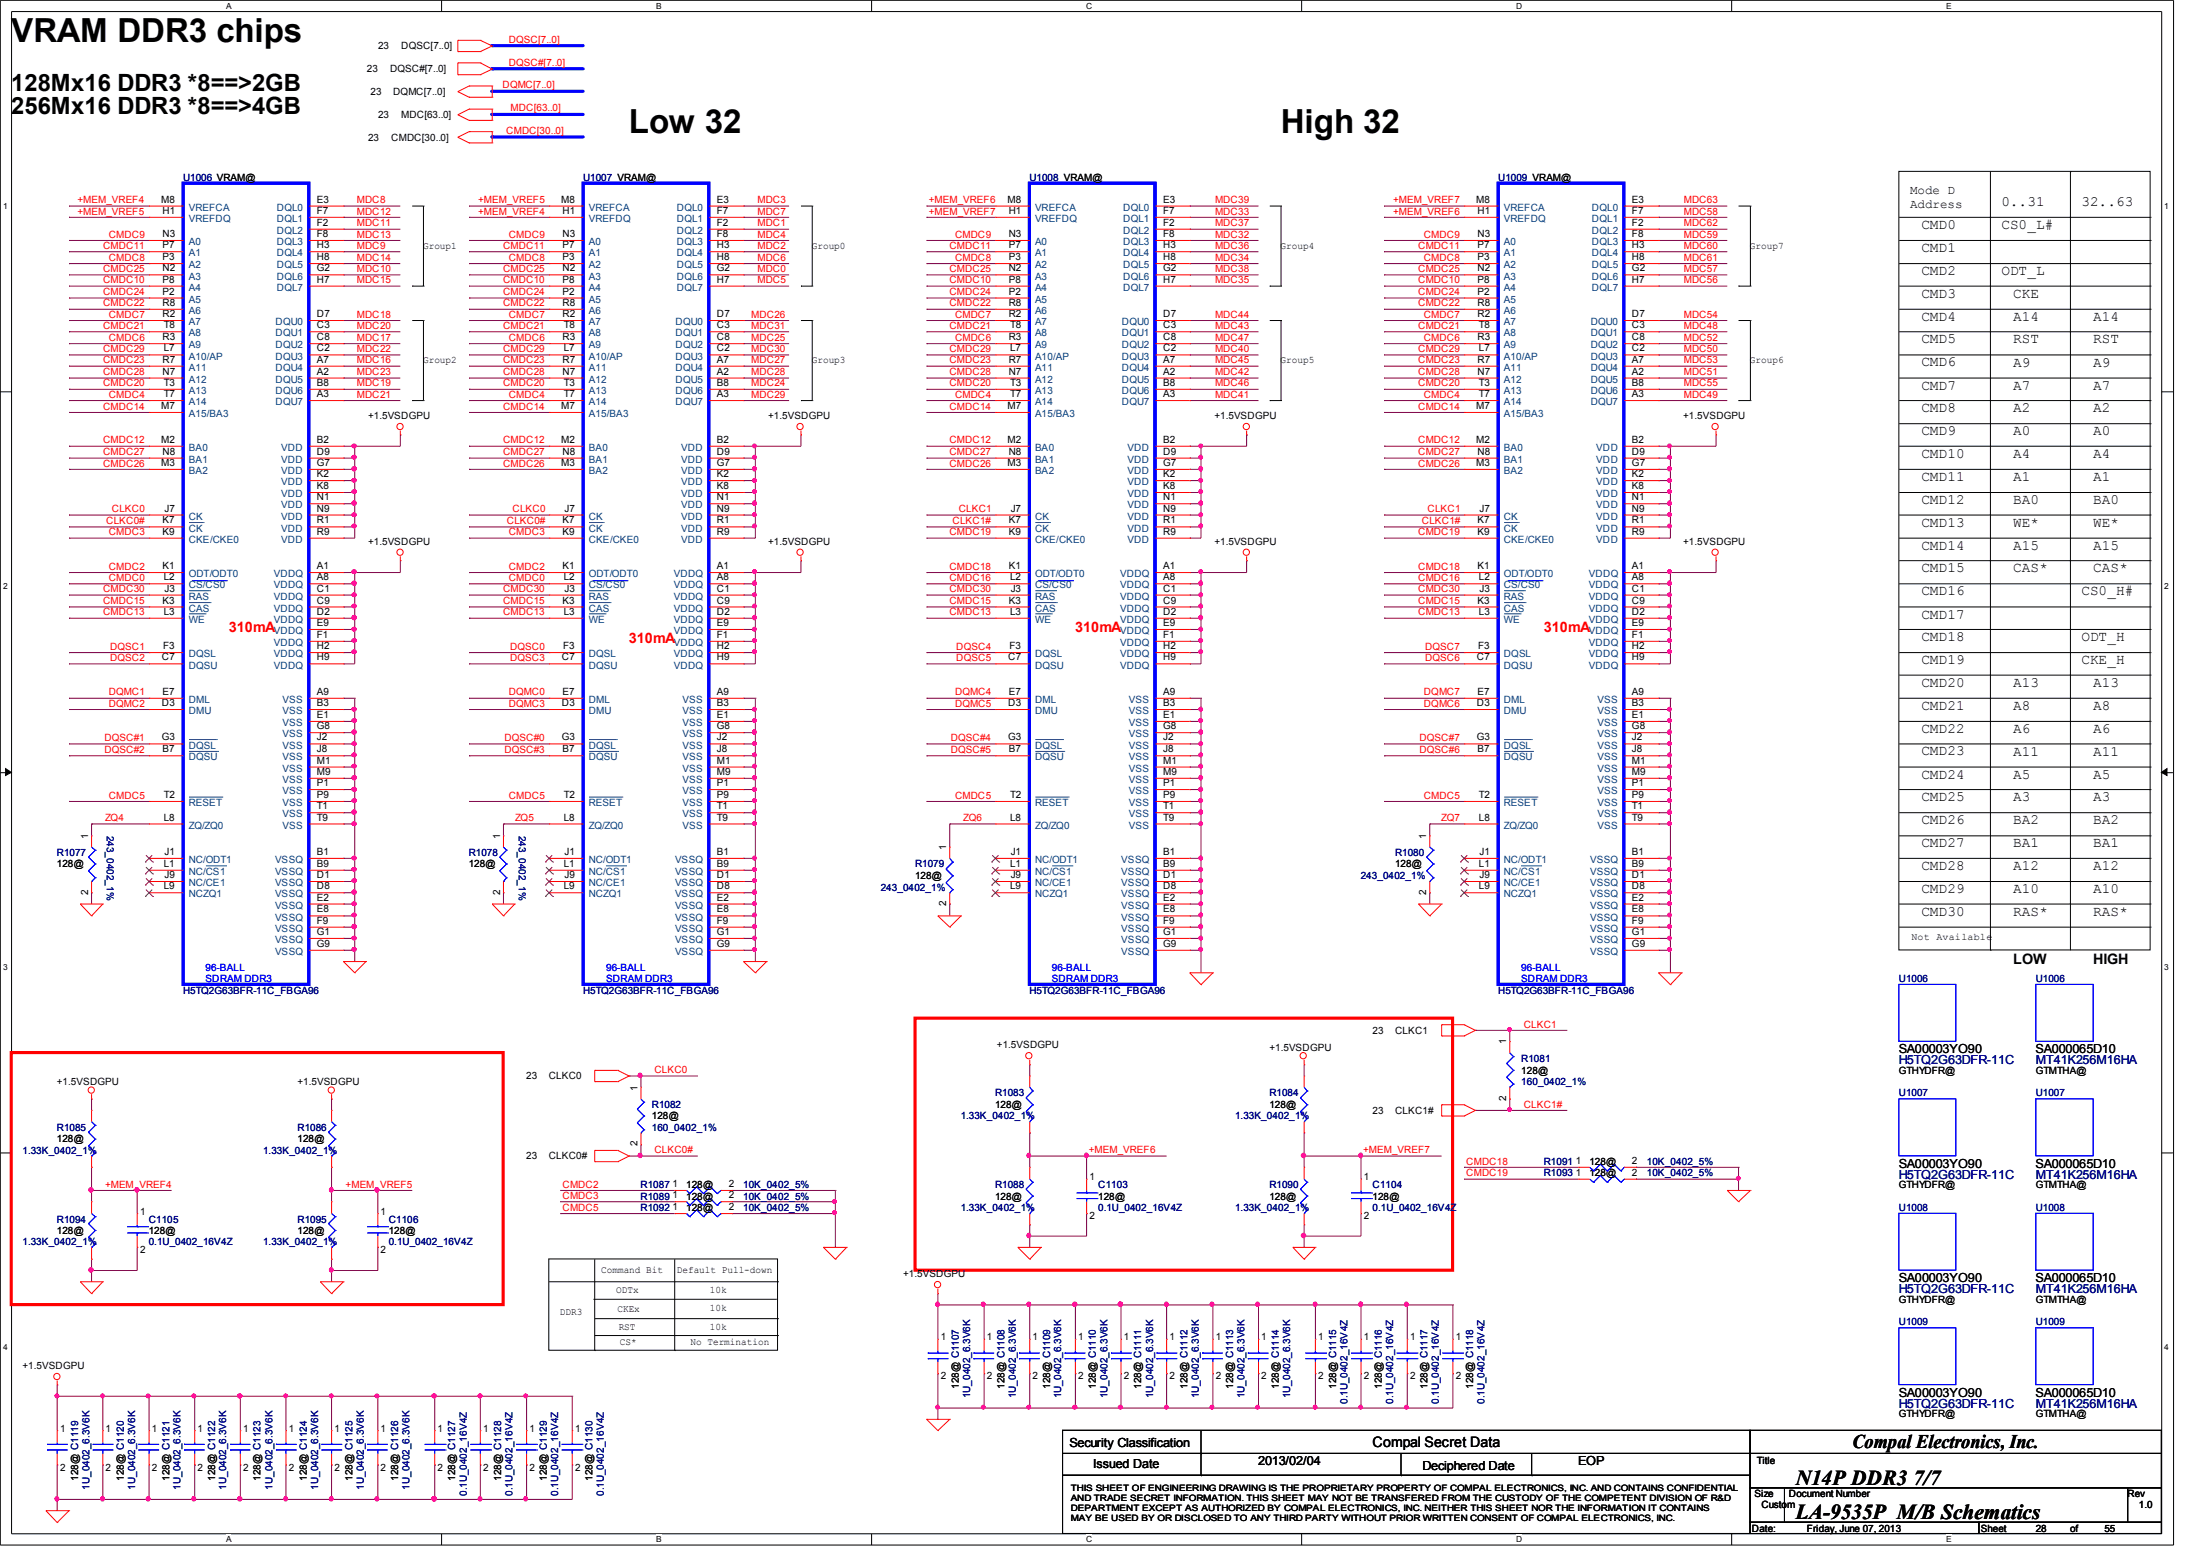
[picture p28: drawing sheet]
<svg xmlns="http://www.w3.org/2000/svg" width="297mm" height="210mm" viewBox="0 0 297 210" stroke-linecap="round" stroke-linejoin="round" font-family="sans-serif">
<defs><g id="words">
<g font-size="4.5">
<text x="1.5" y="5.7">VRAM DDR3 chips</text>
<text x="85.2" y="18">Low 32</text>
<text x="173.5" y="18">High 32</text>
</g>
<g font-size="3.2">
<text x="1.5" y="15.4">256Mx16 DDR3 *8==&gt;4GB</text>
<text x="1.5" y="12.4">128Mx16 DDR3 *8==&gt;2GB</text>
</g>
<g font-size="2.9">
<text x="243.2" y="201">N14P DDR3 7/7</text>
<text x="243.2" y="205.7">LA-9535P M/B Schematics</text>
</g>
<text font-size="2.6" x="250.9" y="196.1">Compal Electronics, Inc.</text>
<g font-size="1.9">
<text x="271.1" y="27.9">0..31</text>
<text x="281.9" y="27.9">32..63</text>
<text x="260.3" y="31">CMD0</text>
<text x="260.3" y="34.1">CMD1</text>
<text x="271.1" y="31">CS0_L#</text>
<text x="260.3" y="37.3">CMD2</text>
<text x="260.3" y="40.3">CMD3</text>
<text x="271.1" y="37.3">ODT_L</text>
<text x="272.7" y="40.3">CKE</text>
<text x="260.3" y="43.4">CMD4</text>
<text x="260.3" y="46.5">CMD5</text>
<text x="272.7" y="43.4">A14</text>
<text x="272.7" y="46.5">RST</text>
<text x="283.5" y="43.4">A14</text>
<text x="283.5" y="46.5">RST</text>
<text x="260.3" y="49.6">CMD6</text>
<text x="260.3" y="52.7">CMD7</text>
<text x="272.7" y="52.8">A7</text>
<text x="272.7" y="49.6">A9</text>
<text x="283.5" y="52.7">A7</text>
<text x="283.6" y="49.6">A9</text>
<text x="260.3" y="55.8">CMD8</text>
<text x="260.3" y="58.9">CMD9</text>
<text x="272.7" y="55.8">A2</text>
<text x="272.7" y="58.9">A0</text>
<text x="283.6" y="55.8">A2</text>
<text x="283.6" y="58.9">A0</text>
<text x="260.3" y="62">CMD10</text>
<text x="260.3" y="65.1">CMD11</text>
<text x="272.7" y="62">A4</text>
<text x="272.7" y="65.1">A1</text>
<text x="283.6" y="65.1">A1</text>
<text x="283.6" y="62">A4</text>
<text x="260.3" y="68.2">CMD12</text>
<text x="260.3" y="71.3">CMD13</text>
<text x="272.7" y="71.3">WE*</text>
<text x="272.7" y="68.2">BA0</text>
<text x="283.6" y="68.2">BA0</text>
<text x="283.6" y="71.3">WE*</text>
<text x="260.3" y="77.5">CMD15</text>
<text x="260.3" y="74.4">CMD14</text>
<text x="272.7" y="74.4">A15</text>
<text x="272.7" y="77.5">CAS*</text>
<text x="283.6" y="77.5">CAS*</text>
<text x="283.6" y="74.4">A15</text>
<text x="260.3" y="80.6">CMD16</text>
<text x="260.3" y="83.7">CMD17</text>
<text x="281.9" y="80.6">CS0_H#</text>
<text x="260.3" y="86.8">CMD18</text>
<text x="260.3" y="89.9">CMD19</text>
<text x="281.9" y="86.8">ODT_H</text>
<text x="281.9" y="89.9">CKE_H</text>
<text x="260.3" y="93">CMD20</text>
<text x="272.7" y="93">A13</text>
<text x="283.5" y="93">A13</text>
<text x="260.3" y="99.2">CMD22</text>
<text x="260.3" y="96.1">CMD21</text>
<text x="272.7" y="96.1">A8</text>
<text x="272.7" y="99.2">A6</text>
<text x="283.6" y="96.1">A8</text>
<text x="283.6" y="99.2">A6</text>
<text x="260.3" y="102.3">CMD23</text>
<text x="260.3" y="105.4">CMD24</text>
<text x="272.7" y="105.4">A5</text>
<text x="272.7" y="102.3">A11</text>
<text x="283.6" y="102.3">A11</text>
<text x="283.6" y="105.4">A5</text>
<text x="260.3" y="108.5">CMD25</text>
<text x="260.3" y="111.6">CMD26</text>
<text x="272.7" y="108.5">A3</text>
<text x="272.7" y="111.6">BA2</text>
<text x="283.6" y="111.6">BA2</text>
<text x="283.6" y="108.5">A3</text>
<text x="260.3" y="114.7">CMD27</text>
<text x="260.3" y="117.8">CMD28</text>
<text x="272.7" y="114.7">BA1</text>
<text x="272.7" y="117.8">A12</text>
<text x="283.6" y="117.8">A12</text>
<text x="283.6" y="114.7">BA1</text>
<text x="260.3" y="124">CMD30</text>
<text x="260.3" y="120.9">CMD29</text>
<text x="272.7" y="124">RAS*</text>
<text x="272.7" y="120.9">A10</text>
<text x="283.6" y="120.9">A10</text>
<text x="283.6" y="124">RAS*</text>
<text x="272.7" y="130.5">LOW</text>
<text x="283.5" y="130.5">HIGH</text>
<text x="185.9" y="195.9">Compal Secret Data</text>
</g>
<g font-size="1.9" fill="#f00">
<text x="31" y="85.5">310mA</text>
<text x="85.2" y="87">310mA</text>
<text x="145.6" y="85.5">310mA</text>
<text x="209.1" y="85.5">310mA</text>
</g>
<g font-size="1.7">
<text x="258.7" y="26.2">Mode D</text>
<text x="258.7" y="28.1">Address</text>
<text x="257.2" y="142.6">SA00003YO90</text>
<text x="275.7" y="142.6">SA000065D10</text>
<text x="257.2" y="158.1">SA00003YO90</text>
<text x="275.7" y="158.1">SA000065D10</text>
<text x="257.2" y="173.6">SA00003YO90</text>
<text x="275.7" y="173.6">SA000065D10</text>
<text x="257.2" y="189.1">SA00003YO90</text>
<text x="275.7" y="189.1">SA000065D10</text>
<text x="144.9" y="195.9">Security Classification</text>
<text x="148.1" y="198.8">Issued Date</text>
<text x="170.4" y="198.4">2013/02/04</text>
<text x="192.7" y="199">Deciphered Date</text>
<text x="213.8" y="198.4">EOP</text>
</g>
<g font-size="1.7" fill="#000080">
<text x="257.2" y="144.1">H5TQ2G63DFR-11C</text>
<text x="275.8" y="144.1">MT41K256M16HA</text>
<text x="257.2" y="159.6">H5TQ2G63DFR-11C</text>
<text x="275.8" y="159.6">MT41K256M16HA</text>
<text x="257.2" y="175.1">H5TQ2G63DFR-11C</text>
<text x="275.8" y="175.1">MT41K256M16HA</text>
<text x="257.2" y="190.6">H5TQ2G63DFR-11C</text>
<text x="275.8" y="190.6">MT41K256M16HA</text>
</g>
<g font-size="1.4" fill="#f00">
<text x="68.9" y="5.8">DQSC[7..0]</text>
<text x="68.1" y="11.9">DQMC[7..0]</text>
<text x="68.9" y="8.9">DQSC#[7..0]</text>
<text x="69.2" y="15.1">MDC[63..0]</text>
<text x="68.6" y="18.1">CMDC[30..0]</text>
<text x="10.5" y="27.5">+MEM_VREF4</text>
<text x="10.5" y="29">+MEM_VREF5</text>
<text x="48.3" y="29">MDC12</text>
<text x="48.3" y="27.5">MDC8</text>
<text x="64.8" y="29">+MEM_VREF4</text>
<text x="64.8" y="27.5">+MEM_VREF5</text>
<text x="102.6" y="27.5">MDC3</text>
<text x="102.6" y="29">MDC7</text>
<text x="125.8" y="27.5">+MEM_VREF6</text>
<text x="125.8" y="29">+MEM_VREF7</text>
<text x="164.6" y="29">MDC33</text>
<text x="164.6" y="27.5">MDC39</text>
<text x="188.7" y="29">+MEM_VREF6</text>
<text x="188.7" y="27.5">+MEM_VREF7</text>
<text x="228.1" y="29">MDC58</text>
<text x="228.1" y="27.5">MDC63</text>
<text x="14" y="33.7">CMDC11</text>
<text x="14.7" y="35.3">CMDC8</text>
<text x="14.7" y="32.2">CMDC9</text>
<text x="48.3" y="30.6">MDC11</text>
<text x="48.3" y="35.3">MDC14</text>
<text x="48.3" y="32.2">MDC13</text>
<text x="48.3" y="33.7">MDC9</text>
<text x="68.2" y="33.7">CMDC11</text>
<text x="68.9" y="35.3">CMDC8</text>
<text x="68.9" y="32.2">CMDC9</text>
<text x="102.6" y="33.7">MDC2</text>
<text x="102.6" y="35.3">MDC6</text>
<text x="102.6" y="30.6">MDC1</text>
<text x="102.6" y="32.2">MDC4</text>
<text x="128.6" y="33.7">CMDC11</text>
<text x="129.4" y="32.2">CMDC9</text>
<text x="129.4" y="35.3">CMDC8</text>
<text x="164.6" y="35.3">MDC34</text>
<text x="164.6" y="32.2">MDC32</text>
<text x="164.6" y="33.7">MDC36</text>
<text x="164.6" y="30.6">MDC37</text>
<text x="192.1" y="33.7">CMDC11</text>
<text x="192.9" y="32.2">CMDC9</text>
<text x="192.9" y="35.3">CMDC8</text>
<text x="228.1" y="30.6">MDC62</text>
<text x="228.1" y="33.7">MDC60</text>
<text x="228.1" y="32.2">MDC59</text>
<text x="228.1" y="35.3">MDC61</text>
<text x="14" y="41.5">CMDC22</text>
<text x="14" y="40">CMDC24</text>
<text x="14" y="36.8">CMDC25</text>
<text x="14" y="38.4">CMDC10</text>
<text x="48.3" y="38.4">MDC15</text>
<text x="48.3" y="36.8">MDC10</text>
<text x="68.2" y="41.5">CMDC22</text>
<text x="68.2" y="40">CMDC24</text>
<text x="68.2" y="36.8">CMDC25</text>
<text x="68.2" y="38.4">CMDC10</text>
<text x="102.6" y="38.4">MDC5</text>
<text x="102.6" y="36.8">MDC0</text>
<text x="128.6" y="41.5">CMDC22</text>
<text x="128.6" y="40">CMDC24</text>
<text x="128.6" y="36.8">CMDC25</text>
<text x="128.6" y="38.4">CMDC10</text>
<text x="164.6" y="38.4">MDC35</text>
<text x="164.6" y="36.8">MDC38</text>
<text x="192.1" y="41.5">CMDC22</text>
<text x="192.1" y="40">CMDC24</text>
<text x="192.1" y="36.8">CMDC25</text>
<text x="192.1" y="38.4">CMDC10</text>
<text x="228.1" y="36.8">MDC57</text>
<text x="228.1" y="38.4">MDC56</text>
<text x="14" y="44.5">CMDC21</text>
<text x="14" y="47.7">CMDC29</text>
<text x="14.7" y="43">CMDC7</text>
<text x="14.7" y="46.1">CMDC6</text>
<text x="48.3" y="43">MDC18</text>
<text x="48.3" y="44.5">MDC20</text>
<text x="48.3" y="47.7">MDC22</text>
<text x="48.3" y="46.1">MDC17</text>
<text x="68.2" y="44.5">CMDC21</text>
<text x="68.2" y="47.7">CMDC29</text>
<text x="68.9" y="43">CMDC7</text>
<text x="68.9" y="46.1">CMDC6</text>
<text x="101.8" y="44.5">MDC31</text>
<text x="101.8" y="46.1">MDC25</text>
<text x="101.8" y="47.7">MDC30</text>
<text x="101.8" y="43">MDC26</text>
<text x="128.6" y="47.7">CMDC29</text>
<text x="128.6" y="44.5">CMDC21</text>
<text x="129.4" y="46.1">CMDC6</text>
<text x="129.4" y="43">CMDC7</text>
<text x="164.6" y="43">MDC44</text>
<text x="164.6" y="46.1">MDC47</text>
<text x="164.6" y="44.5">MDC43</text>
<text x="164.6" y="47.7">MDC40</text>
<text x="192.1" y="47.7">CMDC29</text>
<text x="192.1" y="44.5">CMDC21</text>
<text x="192.9" y="46.1">CMDC6</text>
<text x="192.9" y="43">CMDC7</text>
<text x="228.1" y="43">MDC54</text>
<text x="228.1" y="47.7">MDC50</text>
<text x="228.1" y="46.1">MDC52</text>
<text x="228.1" y="44.5">MDC48</text>
<text x="14" y="50.8">CMDC28</text>
<text x="14" y="52.3">CMDC20</text>
<text x="14" y="49.2">CMDC23</text>
<text x="14.7" y="53.8">CMDC4</text>
<text x="48.3" y="53.8">MDC21</text>
<text x="48.3" y="50.8">MDC23</text>
<text x="48.3" y="52.3">MDC19</text>
<text x="48.3" y="49.2">MDC16</text>
<text x="68.2" y="50.8">CMDC28</text>
<text x="68.2" y="52.3">CMDC20</text>
<text x="68.2" y="49.2">CMDC23</text>
<text x="68.9" y="53.8">CMDC4</text>
<text x="101.8" y="53.8">MDC29</text>
<text x="101.8" y="50.8">MDC28</text>
<text x="101.8" y="52.3">MDC24</text>
<text x="101.8" y="49.2">MDC27</text>
<text x="128.6" y="49.2">CMDC23</text>
<text x="128.6" y="52.3">CMDC20</text>
<text x="128.6" y="50.8">CMDC28</text>
<text x="129.4" y="53.8">CMDC4</text>
<text x="164.6" y="49.2">MDC45</text>
<text x="164.6" y="52.3">MDC46</text>
<text x="164.6" y="53.8">MDC41</text>
<text x="164.6" y="50.8">MDC42</text>
<text x="192.1" y="49.2">CMDC23</text>
<text x="192.1" y="52.3">CMDC20</text>
<text x="192.1" y="50.8">CMDC28</text>
<text x="192.9" y="53.8">CMDC4</text>
<text x="228.1" y="53.8">MDC49</text>
<text x="228.1" y="52.3">MDC55</text>
<text x="228.1" y="50.8">MDC51</text>
<text x="228.1" y="49.2">MDC53</text>
<text x="14" y="55.5">CMDC14</text>
<text x="68.2" y="55.5">CMDC14</text>
<text x="128.6" y="55.5">CMDC14</text>
<text x="192.1" y="55.5">CMDC14</text>
<text x="14" y="61.6">CMDC27</text>
<text x="14" y="60">CMDC12</text>
<text x="14" y="63.2">CMDC26</text>
<text x="68.2" y="61.6">CMDC27</text>
<text x="68.2" y="60">CMDC12</text>
<text x="68.2" y="63.2">CMDC26</text>
<text x="128.6" y="61.6">CMDC27</text>
<text x="128.6" y="63.2">CMDC26</text>
<text x="128.6" y="60">CMDC12</text>
<text x="192.1" y="61.6">CMDC27</text>
<text x="192.1" y="63.2">CMDC26</text>
<text x="192.1" y="60">CMDC12</text>
<text x="14.4" y="71">CLKC0#</text>
<text x="15.2" y="69.3">CLKC0</text>
<text x="68.7" y="71">CLKC0#</text>
<text x="69.4" y="69.3">CLKC0</text>
<text x="129" y="71">CLKC1#</text>
<text x="129.9" y="69.3">CLKC1</text>
<text x="192.6" y="71">CLKC1#</text>
<text x="193.4" y="69.3">CLKC1</text>
<text x="14.7" y="72.5">CMDC3</text>
<text x="14.7" y="77.1">CMDC2</text>
<text x="68.9" y="72.5">CMDC3</text>
<text x="68.9" y="77.1">CMDC2</text>
<text x="128.6" y="77.1">CMDC18</text>
<text x="128.6" y="72.5">CMDC19</text>
<text x="192.1" y="77.1">CMDC18</text>
<text x="192.1" y="72.5">CMDC19</text>
<text x="14" y="83.3">CMDC13</text>
<text x="14" y="81.8">CMDC15</text>
<text x="14" y="80.2">CMDC30</text>
<text x="14.7" y="78.7">CMDC0</text>
<text x="68.2" y="83.3">CMDC13</text>
<text x="68.2" y="81.8">CMDC15</text>
<text x="68.2" y="80.2">CMDC30</text>
<text x="68.9" y="78.7">CMDC0</text>
<text x="128.6" y="80.2">CMDC30</text>
<text x="128.6" y="81.8">CMDC15</text>
<text x="128.6" y="78.7">CMDC16</text>
<text x="128.6" y="83.3">CMDC13</text>
<text x="192.1" y="80.2">CMDC30</text>
<text x="192.1" y="81.8">CMDC15</text>
<text x="192.1" y="78.7">CMDC16</text>
<text x="192.1" y="83.3">CMDC13</text>
<text x="14.9" y="89.5">DQSC2</text>
<text x="14.9" y="88">DQSC1</text>
<text x="69.1" y="89.5">DQSC3</text>
<text x="69.1" y="88">DQSC0</text>
<text x="129.5" y="88">DQSC4</text>
<text x="129.5" y="89.5">DQSC5</text>
<text x="193" y="88">DQSC7</text>
<text x="193" y="89.5">DQSC6</text>
<text x="14.7" y="95.7">DQMC2</text>
<text x="14.7" y="94.1">DQMC1</text>
<text x="68.9" y="95.7">DQMC3</text>
<text x="68.9" y="94.1">DQMC0</text>
<text x="129.4" y="95.7">DQMC5</text>
<text x="129.4" y="94.1">DQMC4</text>
<text x="192.9" y="95.7">DQMC6</text>
<text x="192.9" y="94.1">DQMC7</text>
<text x="14.1" y="101.9">DQSC#2</text>
<text x="14.1" y="100.3">DQSC#1</text>
<text x="68.3" y="101.9">DQSC#3</text>
<text x="68.3" y="100.3">DQSC#0</text>
<text x="128.8" y="101.9">DQSC#5</text>
<text x="128.8" y="100.3">DQSC#4</text>
<text x="192.3" y="100.3">DQSC#7</text>
<text x="192.3" y="101.9">DQSC#6</text>
<text x="14.2" y="111.2">ZQ4</text>
<text x="14.7" y="108.1">CMDC5</text>
<text x="68.9" y="108.1">CMDC5</text>
<text x="69.8" y="111.2">ZQ5</text>
<text x="129.4" y="108.1">CMDC5</text>
<text x="130.5" y="111.2">ZQ6</text>
<text x="192.9" y="108.1">CMDC5</text>
<text x="195.2" y="111.2">ZQ7</text>
<text x="206.4" y="139.1">CLKC1</text>
<text x="88.6" y="145.3">CLKC0</text>
<text x="206.4" y="149.9">CLKC1#</text>
<text x="14.2" y="160.8">+MEM_VREF4</text>
<text x="46.8" y="160.8">+MEM_VREF5</text>
<text x="76.2" y="160.8">CMDC2</text>
<text x="88.6" y="156.1">CLKC0#</text>
<text x="147.5" y="156.1">+MEM_VREF6</text>
<text x="184.7" y="156.1">+MEM_VREF7</text>
<text x="198.6" y="159.3">CMDC19</text>
<text x="198.6" y="157.6">CMDC18</text>
<text x="76.2" y="162.3">CMDC3</text>
<text x="76.2" y="163.9">CMDC5</text>
</g>
<g font-size="1.4">
<text x="49.7" y="9.7">23</text>
<text x="51.2" y="6.7">23</text>
<text x="52.8" y="9.7">DQSC#[7..0]</text>
<text x="54.4" y="6.7">DQSC[7..0]</text>
<text x="50.2" y="12.9">23</text>
<text x="51.2" y="16">23</text>
<text x="53.3" y="12.9">DQMC[7..0]</text>
<text x="54.4" y="16">MDC[63..0]</text>
<text x="49.9" y="19.1">23</text>
<text x="53" y="19.1">CMDC[30..0]</text>
<text x="21.8" y="27.4">M8</text>
<text x="22" y="29">H1</text>
<text x="42.9" y="27.4">E3</text>
<text x="42.9" y="29">F7</text>
<text x="76" y="27.4">M8</text>
<text x="76.2" y="29">H1</text>
<text x="97.1" y="27.4">E3</text>
<text x="97.1" y="29">F7</text>
<text x="136.5" y="27.4">M8</text>
<text x="136.7" y="29">H1</text>
<text x="157.6" y="27.4">E3</text>
<text x="157.6" y="29">F7</text>
<text x="200" y="27.4">M8</text>
<text x="200.2" y="29">H1</text>
<text x="221.1" y="27.4">E3</text>
<text x="221.1" y="29">F7</text>
<text x="22" y="35.2">P3</text>
<text x="22" y="32.1">N3</text>
<text x="22" y="33.6">P7</text>
<text x="42.9" y="30.6">F2</text>
<text x="42.9" y="32.1">F8</text>
<text x="42.9" y="33.6">H3</text>
<text x="42.9" y="35.2">H8</text>
<text x="57.3" y="33.7">Group1</text>
<text x="76.2" y="35.2">P3</text>
<text x="76.2" y="32.1">N3</text>
<text x="76.2" y="33.6">P7</text>
<text x="97.1" y="30.6">F2</text>
<text x="97.1" y="32.1">F8</text>
<text x="97.1" y="33.6">H3</text>
<text x="97.1" y="35.2">H8</text>
<text x="110" y="33.7">Group0</text>
<text x="136.7" y="35.2">P3</text>
<text x="136.7" y="32.1">N3</text>
<text x="136.7" y="33.6">P7</text>
<text x="157.6" y="30.6">F2</text>
<text x="157.6" y="32.1">F8</text>
<text x="157.6" y="33.6">H3</text>
<text x="157.6" y="35.2">H8</text>
<text x="173.5" y="33.7">Group4</text>
<text x="200.2" y="35.2">P3</text>
<text x="200.2" y="32.1">N3</text>
<text x="200.2" y="33.6">P7</text>
<text x="221.1" y="30.6">F2</text>
<text x="221.1" y="32.1">F8</text>
<text x="221.1" y="33.6">H3</text>
<text x="221.1" y="35.2">H8</text>
<text x="237" y="33.7">Group7</text>
<text x="22" y="36.7">N2</text>
<text x="22" y="38.3">P8</text>
<text x="22" y="39.9">P2</text>
<text x="22" y="41.4">R8</text>
<text x="42.9" y="36.7">G2</text>
<text x="42.9" y="38.3">H7</text>
<text x="76.2" y="36.7">N2</text>
<text x="76.2" y="38.3">P8</text>
<text x="76.2" y="39.9">P2</text>
<text x="76.2" y="41.4">R8</text>
<text x="97.1" y="36.7">G2</text>
<text x="97.1" y="38.3">H7</text>
<text x="136.7" y="36.7">N2</text>
<text x="136.7" y="38.3">P8</text>
<text x="136.7" y="39.9">P2</text>
<text x="136.7" y="41.4">R8</text>
<text x="157.6" y="36.7">G2</text>
<text x="157.6" y="38.3">H7</text>
<text x="200.2" y="36.7">N2</text>
<text x="200.2" y="38.3">P8</text>
<text x="200.2" y="39.9">P2</text>
<text x="200.2" y="41.4">R8</text>
<text x="221.1" y="36.7">G2</text>
<text x="221.1" y="38.3">H7</text>
<text x="22" y="42.9">R2</text>
<text x="22" y="46.1">R3</text>
<text x="22.2" y="44.4">T8</text>
<text x="22.2" y="47.6">L7</text>
<text x="42.9" y="44.4">C3</text>
<text x="42.9" y="46.1">C8</text>
<text x="42.9" y="47.6">C2</text>
<text x="42.9" y="42.9">D7</text>
<text x="76.2" y="42.9">R2</text>
<text x="76.2" y="46.1">R3</text>
<text x="76.4" y="44.4">T8</text>
<text x="76.4" y="47.6">L7</text>
<text x="97.1" y="44.4">C3</text>
<text x="97.1" y="46.1">C8</text>
<text x="97.1" y="47.6">C2</text>
<text x="97.1" y="42.9">D7</text>
<text x="136.7" y="42.9">R2</text>
<text x="136.7" y="46.1">R3</text>
<text x="136.8" y="44.4">T8</text>
<text x="136.8" y="47.6">L7</text>
<text x="157.6" y="44.4">C3</text>
<text x="157.6" y="46.1">C8</text>
<text x="157.6" y="47.6">C2</text>
<text x="157.6" y="42.9">D7</text>
<text x="200.2" y="42.9">R2</text>
<text x="200.2" y="46.1">R3</text>
<text x="200.3" y="44.4">T8</text>
<text x="200.3" y="47.6">L7</text>
<text x="221.1" y="44.4">C3</text>
<text x="221.1" y="46.1">C8</text>
<text x="221.1" y="47.6">C2</text>
<text x="221.1" y="42.9">D7</text>
<text x="22" y="49.1">R7</text>
<text x="22" y="50.7">N7</text>
<text x="22.2" y="52.2">T3</text>
<text x="22.2" y="53.8">T7</text>
<text x="42.9" y="49.1">A7</text>
<text x="42.9" y="50.7">A2</text>
<text x="42.9" y="52.2">B8</text>
<text x="42.9" y="53.8">A3</text>
<text x="57.3" y="49.2">Group2</text>
<text x="76.2" y="49.1">R7</text>
<text x="76.2" y="50.7">N7</text>
<text x="76.4" y="52.2">T3</text>
<text x="76.4" y="53.8">T7</text>
<text x="97.1" y="49.1">A7</text>
<text x="97.1" y="50.7">A2</text>
<text x="97.1" y="52.2">B8</text>
<text x="97.1" y="53.8">A3</text>
<text x="110" y="49.2">Group3</text>
<text x="136.7" y="49.1">R7</text>
<text x="136.7" y="50.7">N7</text>
<text x="136.8" y="52.2">T3</text>
<text x="136.8" y="53.8">T7</text>
<text x="157.6" y="49.1">A7</text>
<text x="157.6" y="50.7">A2</text>
<text x="157.6" y="52.2">B8</text>
<text x="157.6" y="53.8">A3</text>
<text x="173.5" y="49.2">Group5</text>
<text x="200.2" y="49.1">R7</text>
<text x="200.2" y="50.7">N7</text>
<text x="200.3" y="52.2">T3</text>
<text x="200.3" y="53.8">T7</text>
<text x="221.1" y="49.1">A7</text>
<text x="221.1" y="50.7">A2</text>
<text x="221.1" y="52.2">B8</text>
<text x="221.1" y="53.8">A3</text>
<text x="237" y="49.2">Group6</text>
<text x="21.8" y="59.9">M2</text>
<text x="21.8" y="55.4">M7</text>
<text x="42.9" y="59.9">B2</text>
<text x="49.9" y="56.7">+1.5VSDGPU</text>
<text x="76" y="59.9">M2</text>
<text x="76" y="55.4">M7</text>
<text x="97.1" y="59.9">B2</text>
<text x="104.1" y="56.7">+1.5VSDGPU</text>
<text x="136.5" y="59.9">M2</text>
<text x="136.5" y="55.4">M7</text>
<text x="157.6" y="59.9">B2</text>
<text x="164.5" y="56.7">+1.5VSDGPU</text>
<text x="200" y="59.9">M2</text>
<text x="200" y="55.4">M7</text>
<text x="221.1" y="59.9">B2</text>
<text x="228" y="56.7">+1.5VSDGPU</text>
<text x="21.8" y="63.1">M3</text>
<text x="22" y="61.6">N8</text>
<text x="42.9" y="61.6">D9</text>
<text x="42.9" y="63.1">G7</text>
<text x="42.9" y="64.6">K2</text>
<text x="76" y="63.1">M3</text>
<text x="76.2" y="61.6">N8</text>
<text x="97.1" y="61.6">D9</text>
<text x="97.1" y="63.1">G7</text>
<text x="97.1" y="64.6">K2</text>
<text x="136.5" y="63.1">M3</text>
<text x="136.7" y="61.6">N8</text>
<text x="157.6" y="61.6">D9</text>
<text x="157.6" y="63.1">G7</text>
<text x="157.6" y="64.6">K2</text>
<text x="200" y="63.1">M3</text>
<text x="200.2" y="61.6">N8</text>
<text x="221.1" y="61.6">D9</text>
<text x="221.1" y="63.1">G7</text>
<text x="221.1" y="64.6">K2</text>
<text x="22" y="70.9">K7</text>
<text x="22.3" y="69.3">J7</text>
<text x="42.9" y="66.2">K8</text>
<text x="42.9" y="67.7">N1</text>
<text x="42.9" y="69.3">N9</text>
<text x="42.9" y="70.9">R1</text>
<text x="76.2" y="70.9">K7</text>
<text x="76.5" y="69.3">J7</text>
<text x="97.1" y="66.2">K8</text>
<text x="97.1" y="67.7">N1</text>
<text x="97.1" y="69.3">N9</text>
<text x="97.1" y="70.9">R1</text>
<text x="136.7" y="70.9">K7</text>
<text x="136.9" y="69.3">J7</text>
<text x="157.6" y="66.2">K8</text>
<text x="157.6" y="67.7">N1</text>
<text x="157.6" y="69.3">N9</text>
<text x="157.6" y="70.9">R1</text>
<text x="200.2" y="70.9">K7</text>
<text x="200.4" y="69.3">J7</text>
<text x="221.1" y="66.2">K8</text>
<text x="221.1" y="67.7">N1</text>
<text x="221.1" y="69.3">N9</text>
<text x="221.1" y="70.9">R1</text>
<text x="22" y="72.4">K9</text>
<text x="22" y="77">K1</text>
<text x="42.9" y="77">A1</text>
<text x="42.9" y="72.4">R9</text>
<text x="49.9" y="73.7">+1.5VSDGPU</text>
<text x="76.2" y="72.4">K9</text>
<text x="76.2" y="77">K1</text>
<text x="97.1" y="72.4">R9</text>
<text x="97.1" y="77">A1</text>
<text x="104.1" y="73.7">+1.5VSDGPU</text>
<text x="136.7" y="72.4">K9</text>
<text x="136.7" y="77">K1</text>
<text x="157.6" y="77">A1</text>
<text x="157.6" y="72.4">R9</text>
<text x="164.5" y="73.7">+1.5VSDGPU</text>
<text x="200.2" y="72.4">K9</text>
<text x="200.2" y="77">K1</text>
<text x="221.1" y="72.4">R9</text>
<text x="221.1" y="77">A1</text>
<text x="228" y="73.7">+1.5VSDGPU</text>
<text x="22" y="81.7">K3</text>
<text x="22.2" y="83.2">L3</text>
<text x="22.2" y="78.6">L2</text>
<text x="22.3" y="80.1">J3</text>
<text x="42.9" y="78.6">A8</text>
<text x="42.9" y="80.1">C1</text>
<text x="42.9" y="81.7">C9</text>
<text x="42.9" y="83.2">D2</text>
<text x="76.2" y="81.7">K3</text>
<text x="76.4" y="83.2">L3</text>
<text x="76.4" y="78.6">L2</text>
<text x="76.5" y="80.1">J3</text>
<text x="97.1" y="78.6">A8</text>
<text x="97.1" y="80.1">C1</text>
<text x="97.1" y="81.7">C9</text>
<text x="97.1" y="83.2">D2</text>
<text x="136.7" y="81.7">K3</text>
<text x="136.8" y="83.2">L3</text>
<text x="136.8" y="78.6">L2</text>
<text x="136.9" y="80.1">J3</text>
<text x="157.6" y="78.6">A8</text>
<text x="157.6" y="80.1">C1</text>
<text x="157.6" y="81.7">C9</text>
<text x="157.6" y="83.2">D2</text>
<text x="200.2" y="81.7">K3</text>
<text x="200.3" y="83.2">L3</text>
<text x="200.3" y="78.6">L2</text>
<text x="200.4" y="80.1">J3</text>
<text x="221.1" y="78.6">A8</text>
<text x="221.1" y="80.1">C1</text>
<text x="221.1" y="81.7">C9</text>
<text x="221.1" y="83.2">D2</text>
<text x="21.9" y="89.4">C7</text>
<text x="22.1" y="87.9">F3</text>
<text x="42.9" y="84.8">E9</text>
<text x="42.9" y="86.4">F1</text>
<text x="42.9" y="87.9">H2</text>
<text x="42.9" y="89.4">H9</text>
<text x="76.1" y="89.4">C7</text>
<text x="76.3" y="87.9">F3</text>
<text x="97.1" y="84.8">E9</text>
<text x="97.1" y="86.4">F1</text>
<text x="97.1" y="87.9">H2</text>
<text x="97.1" y="89.4">H9</text>
<text x="136.6" y="89.4">C7</text>
<text x="136.7" y="87.9">F3</text>
<text x="157.6" y="84.8">E9</text>
<text x="157.6" y="86.4">F1</text>
<text x="157.6" y="87.9">H2</text>
<text x="157.6" y="89.4">H9</text>
<text x="200.1" y="89.4">C7</text>
<text x="200.2" y="87.9">F3</text>
<text x="221.1" y="84.8">E9</text>
<text x="221.1" y="86.4">F1</text>
<text x="221.1" y="87.9">H2</text>
<text x="221.1" y="89.4">H9</text>
<text x="21.9" y="95.6">D3</text>
<text x="22" y="94.1">E7</text>
<text x="42.9" y="94.1">A9</text>
<text x="42.9" y="95.6">B3</text>
<text x="76.1" y="95.6">D3</text>
<text x="76.2" y="94.1">E7</text>
<text x="97.1" y="94.1">A9</text>
<text x="97.1" y="95.6">B3</text>
<text x="136.6" y="95.6">D3</text>
<text x="136.7" y="94.1">E7</text>
<text x="157.6" y="94.1">A9</text>
<text x="157.6" y="95.6">B3</text>
<text x="200.1" y="95.6">D3</text>
<text x="200.2" y="94.1">E7</text>
<text x="221.1" y="94.1">A9</text>
<text x="221.1" y="95.6">B3</text>
<text x="21.9" y="100.2">G3</text>
<text x="22" y="101.9">B7</text>
<text x="42.9" y="97.2">E1</text>
<text x="42.9" y="98.7">G8</text>
<text x="42.9" y="100.2">J2</text>
<text x="42.9" y="101.9">J8</text>
<text x="76.1" y="100.2">G3</text>
<text x="76.2" y="101.9">B7</text>
<text x="97.1" y="97.2">E1</text>
<text x="97.1" y="98.7">G8</text>
<text x="97.1" y="100.2">J2</text>
<text x="97.1" y="101.9">J8</text>
<text x="136.6" y="100.2">G3</text>
<text x="136.7" y="101.9">B7</text>
<text x="157.6" y="97.2">E1</text>
<text x="157.6" y="98.7">G8</text>
<text x="157.6" y="100.2">J2</text>
<text x="157.6" y="101.9">J8</text>
<text x="200.1" y="100.2">G3</text>
<text x="200.2" y="101.9">B7</text>
<text x="221.1" y="97.2">E1</text>
<text x="221.1" y="98.7">G8</text>
<text x="221.1" y="100.2">J2</text>
<text x="221.1" y="101.9">J8</text>
<text x="42.9" y="103.4">M1</text>
<text x="42.9" y="104.9">M9</text>
<text x="42.9" y="106.4">P1</text>
<text x="97.1" y="103.4">M1</text>
<text x="97.1" y="104.9">M9</text>
<text x="97.1" y="106.4">P1</text>
<text x="157.6" y="103.4">M1</text>
<text x="157.6" y="104.9">M9</text>
<text x="157.6" y="106.4">P1</text>
<text x="221.1" y="103.4">M1</text>
<text x="221.1" y="104.9">M9</text>
<text x="221.1" y="106.4">P1</text>
<text x="22.2" y="108">T2</text>
<text x="22.2" y="111.1">L8</text>
<text x="42.9" y="108">P9</text>
<text x="42.9" y="109.6">T1</text>
<text x="42.9" y="111.1">T9</text>
<text x="76.4" y="108">T2</text>
<text x="76.4" y="111.1">L8</text>
<text x="97.1" y="108">P9</text>
<text x="97.1" y="109.6">T1</text>
<text x="97.1" y="111.1">T9</text>
<text x="136.8" y="111.1">L8</text>
<text x="136.8" y="108">T2</text>
<text x="157.6" y="108">P9</text>
<text x="157.6" y="109.6">T1</text>
<text x="157.6" y="111.1">T9</text>
<text x="200.3" y="108">T2</text>
<text x="200.3" y="111.1">L8</text>
<text x="221.1" y="108">P9</text>
<text x="221.1" y="109.6">T1</text>
<text x="221.1" y="111.1">T9</text>
<text x="7.7" y="117.4">128@</text>
<text x="22.2" y="117.3">L1</text>
<text x="22.3" y="115.7">J1</text>
<text x="22.3" y="118.9">J9</text>
<text x="42.9" y="118.9">D1</text>
<text x="42.9" y="115.7">B1</text>
<text x="42.9" y="117.3">B9</text>
<text x="63.5" y="117.4">128@</text>
<text x="76.4" y="117.3">L1</text>
<text x="76.5" y="115.7">J1</text>
<text x="76.5" y="118.9">J9</text>
<text x="97.1" y="118.9">D1</text>
<text x="97.1" y="115.7">B1</text>
<text x="97.1" y="117.3">B9</text>
<text x="124" y="119">128@</text>
<text x="136.8" y="117.3">L1</text>
<text x="136.9" y="115.7">J1</text>
<text x="136.9" y="118.9">J9</text>
<text x="157.6" y="118.9">D1</text>
<text x="157.6" y="115.7">B1</text>
<text x="157.6" y="117.3">B9</text>
<text x="189" y="117.4">128@</text>
<text x="200.3" y="117.3">L1</text>
<text x="200.4" y="115.7">J1</text>
<text x="200.4" y="118.9">J9</text>
<text x="221.1" y="118.9">D1</text>
<text x="221.1" y="115.7">B1</text>
<text x="221.1" y="117.3">B9</text>
<text x="22.2" y="120.4">L9</text>
<text x="42.9" y="120.4">D8</text>
<text x="42.9" y="121.9">E2</text>
<text x="42.9" y="123.5">E8</text>
<text x="42.9" y="125.1">F9</text>
<text x="76.4" y="120.4">L9</text>
<text x="97.1" y="120.4">D8</text>
<text x="97.1" y="121.9">E2</text>
<text x="97.1" y="123.5">E8</text>
<text x="97.1" y="125.1">F9</text>
<text x="136.8" y="120.4">L9</text>
<text x="157.6" y="120.4">D8</text>
<text x="157.6" y="121.9">E2</text>
<text x="157.6" y="123.5">E8</text>
<text x="157.6" y="125.1">F9</text>
<text x="200.3" y="120.4">L9</text>
<text x="221.1" y="120.4">D8</text>
<text x="221.1" y="121.9">E2</text>
<text x="221.1" y="123.5">E8</text>
<text x="221.1" y="125.1">F9</text>
<text x="42.9" y="126.6">G1</text>
<text x="42.9" y="128.2">G9</text>
<text x="97.1" y="126.6">G1</text>
<text x="97.1" y="128.2">G9</text>
<text x="157.6" y="126.6">G1</text>
<text x="157.6" y="128.2">G9</text>
<text x="221.1" y="126.6">G1</text>
<text x="221.1" y="128.2">G9</text>
<text x="258.9" y="127.3">Not Available</text>
<text x="135" y="141.9">+1.5VSDGPU</text>
<text x="172" y="142.2">+1.5VSDGPU</text>
<text x="185.9" y="140">23</text>
<text x="189" y="140">CLKC1</text>
<text x="7.7" y="146.9">+1.5VSDGPU</text>
<text x="40.3" y="146.9">+1.5VSDGPU</text>
<text x="71.3" y="146.1">23</text>
<text x="74.3" y="146.1">CLKC0</text>
<text x="206.1" y="145.4">128@</text>
<text x="257.2" y="145.4">GTHYDFR@</text>
<text x="275.8" y="145.4">GTMTHA@</text>
<text x="7.7" y="154.6">128@</text>
<text x="40.3" y="154.6">128@</text>
<text x="88.3" y="151.6">128@</text>
<text x="134.8" y="150">128@</text>
<text x="172" y="150">128@</text>
<text x="185.9" y="150.8">23</text>
<text x="189" y="150.8">CLKC1#</text>
<text x="71.3" y="157">23</text>
<text x="74.3" y="157">CLKC0#</text>
<text x="91.1" y="160.7">1</text>
<text x="93" y="160.9">128@</text>
<text x="98.7" y="160.7">2</text>
<text x="147.6" y="159.8">1</text>
<text x="184.7" y="159.8">1</text>
<text x="213.4" y="159.2">1</text>
<text x="213.4" y="157.6">1</text>
<text x="215.3" y="159.3">128@</text>
<text x="215.3" y="157.7">128@</text>
<text x="221.1" y="159.2">2</text>
<text x="221.1" y="157.6">2</text>
<text x="257.2" y="160.9">GTHYDFR@</text>
<text x="275.8" y="160.9">GTMTHA@</text>
<text x="7.7" y="167">128@</text>
<text x="19" y="164.4">1</text>
<text x="20.2" y="167">128@</text>
<text x="40.3" y="167">128@</text>
<text x="51.6" y="164.4">1</text>
<text x="52.7" y="167">128@</text>
<text x="91.1" y="163.8">1</text>
<text x="91.1" y="162.2">1</text>
<text x="93" y="163.9">128@</text>
<text x="93" y="162.4">128@</text>
<text x="98.7" y="163.8">2</text>
<text x="98.7" y="162.2">2</text>
<text x="134.8" y="162.4">128@</text>
<text x="147.6" y="165">2</text>
<text x="148.8" y="162.4">128@</text>
<text x="172" y="162.4">128@</text>
<text x="184.7" y="165">2</text>
<text x="185.9" y="162.4">128@</text>
<text x="19" y="169.7">2</text>
<text x="51.6" y="169.7">2</text>
<text x="81.4" y="172.4">Command Bit</text>
<text x="91.7" y="172.4">Default Pull-down</text>
<text x="122.3" y="172.9">+1.5VSDGPU</text>
<text x="75.9" y="178">DDR3</text>
<text x="83.5" y="175">ODTx</text>
<text x="83.6" y="177.6">CKEx</text>
<text x="96.2" y="177.5">10k</text>
<text x="96.2" y="175">10k</text>
<text x="257.2" y="176.4">GTHYDFR@</text>
<text x="275.8" y="176.4">GTMTHA@</text>
<text x="3" y="185.3">+1.5VSDGPU</text>
<text x="83.8" y="180">RST</text>
<text x="84" y="182.1">CS*</text>
<text x="93.5" y="182.1">No Termination</text>
<text x="96.2" y="180">10k</text>
<text x="127.4" y="181.4">1</text>
<text x="133.7" y="181.4">1</text>
<text x="139.9" y="181.4">1</text>
<text x="146" y="181.4">1</text>
<text x="152.2" y="181.4">1</text>
<text x="158.4" y="181.4">1</text>
<text x="164.7" y="181.4">1</text>
<text x="170.9" y="181.4">1</text>
<text x="178.6" y="181.4">1</text>
<text x="184.7" y="181.4">1</text>
<text x="191" y="181.4">1</text>
<text x="197.2" y="181.4">1</text>
<text x="127.4" y="186.7">2</text>
<text x="133.7" y="186.7">2</text>
<text x="139.9" y="186.7">2</text>
<text x="146" y="186.7">2</text>
<text x="152.2" y="186.7">2</text>
<text x="158.4" y="186.7">2</text>
<text x="164.7" y="186.7">2</text>
<text x="170.9" y="186.7">2</text>
<text x="178.6" y="186.7">2</text>
<text x="184.7" y="186.7">2</text>
<text x="191" y="186.7">2</text>
<text x="197.2" y="186.7">2</text>
<text x="257.2" y="191.9">GTHYDFR@</text>
<text x="275.8" y="191.9">GTMTHA@</text>
<text x="8.1" y="193.9">1</text>
<text x="14.3" y="193.9">1</text>
<text x="20.6" y="193.9">1</text>
<text x="26.8" y="193.9">1</text>
<text x="32.9" y="193.9">1</text>
<text x="39.1" y="193.9">1</text>
<text x="45.3" y="193.9">1</text>
<text x="51.6" y="193.9">1</text>
<text x="59.3" y="193.9">1</text>
<text x="65.4" y="193.9">1</text>
<text x="71.7" y="193.9">1</text>
<text x="77.9" y="193.9">1</text>
<text x="8.1" y="199.1">2</text>
<text x="14.3" y="199.1">2</text>
<text x="20.6" y="199.1">2</text>
<text x="26.8" y="199.1">2</text>
<text x="32.9" y="199.1">2</text>
<text x="39.1" y="199.1">2</text>
<text x="45.3" y="199.1">2</text>
<text x="51.6" y="199.1">2</text>
<text x="59.3" y="199.1">2</text>
<text x="65.4" y="199.1">2</text>
<text x="71.7" y="199.1">2</text>
<text x="77.9" y="199.1">2</text>
<text x="237.7" y="202.7">Size</text>
<text x="238" y="198.2">Title</text>
<text x="242.3" y="202.7">Document Number</text>
<text x="288.2" y="202.7">Rev</text>
<text x="237.3" y="207.3">Date:</text>
<text x="238.6" y="204.2">Custom</text>
<text x="244.8" y="207.3">Friday, June 07, 2013</text>
<text x="268.3" y="207.3">Sheet</text>
<text x="275.8" y="207.3">28</text>
<text x="280.4" y="207.3">of</text>
<text x="285.1" y="207.3">55</text>
<text x="289.7" y="204.2">1.0</text>
</g>
<g font-size="1.4" fill="#000080">
<text x="24.8" y="24.5">U1006 VRAM@</text>
<text x="79" y="24.5">U1007 VRAM@</text>
<text x="139.4" y="24.5">U1008 VRAM@</text>
<text x="202.9" y="24.5">U1009 VRAM@</text>
<text x="7.7" y="115.9">R1077</text>
<text x="63.5" y="115.9">R1078</text>
<text x="124" y="117.4">R1079</text>
<text x="184.3" y="119">243_0402_1%</text>
<text x="189" y="115.9">R1080</text>
<text x="119.3" y="120.6">243_0402_1%</text>
<text x="24.8" y="134.5">H5TQ2G63BFR-11C_FBGA96</text>
<text x="79" y="134.5">H5TQ2G63BFR-11C_FBGA96</text>
<text x="139.4" y="134.5">H5TQ2G63BFR-11C_FBGA96</text>
<text x="202.9" y="134.5">H5TQ2G63BFR-11C_FBGA96</text>
<text x="257.2" y="132.9">U1006</text>
<text x="275.8" y="132.9">U1006</text>
<text x="206.1" y="143.8">R1081</text>
<text x="134.8" y="148.4">R1083</text>
<text x="172" y="148.4">R1084</text>
<text x="206.1" y="146.9">160_0402_1%</text>
<text x="257.2" y="148.4">U1007</text>
<text x="275.8" y="148.4">U1007</text>
<text x="7.7" y="153.1">R1085</text>
<text x="40.3" y="153.1">R1086</text>
<text x="88.3" y="150">R1082</text>
<text x="88.3" y="153.1">160_0402_1%</text>
<text x="130.1" y="151.6">1.33K_0402_1%</text>
<text x="167.3" y="151.6">1.33K_0402_1%</text>
<text x="3" y="156.2">1.33K_0402_1%</text>
<text x="35.6" y="156.2">1.33K_0402_1%</text>
<text x="86.8" y="160.9">R1087</text>
<text x="100.7" y="160.9">10K_0402_5%</text>
<text x="134.8" y="160.9">R1088</text>
<text x="148.8" y="160.9">C1103</text>
<text x="172" y="160.9">R1090</text>
<text x="185.9" y="160.9">C1104</text>
<text x="209.1" y="159.3">R1093</text>
<text x="209.1" y="157.7">R1091</text>
<text x="223.1" y="159.3">10K_0402_5%</text>
<text x="223.1" y="157.7">10K_0402_5%</text>
<text x="7.7" y="165.5">R1094</text>
<text x="20.2" y="165.5">C1105</text>
<text x="40.3" y="165.5">R1095</text>
<text x="52.7" y="165.5">C1106</text>
<text x="86.8" y="163.9">R1092</text>
<text x="86.8" y="162.4">R1089</text>
<text x="100.7" y="163.9">10K_0402_5%</text>
<text x="100.7" y="162.4">10K_0402_5%</text>
<text x="130.1" y="163.9">1.33K_0402_1%</text>
<text x="148.8" y="163.9">0.1U_0402_16V4Z</text>
<text x="167.3" y="163.9">1.33K_0402_1%</text>
<text x="185.9" y="163.9">0.1U_0402_16V4Z</text>
<text x="257.2" y="163.9">U1008</text>
<text x="275.8" y="163.9">U1008</text>
<text x="3" y="168.6">1.33K_0402_1%</text>
<text x="20.2" y="168.6">0.1U_0402_16V4Z</text>
<text x="35.6" y="168.6">1.33K_0402_1%</text>
<text x="52.7" y="168.6">0.1U_0402_16V4Z</text>
<text x="257.2" y="179.4">U1009</text>
<text x="275.8" y="179.4">U1009</text>
</g>
<g font-size="1.4" fill="#004080">
<text x="25.6" y="28.5">VREFCA</text>
<text x="37.5" y="28.5">DQL0</text>
<text x="79.8" y="28.5">VREFCA</text>
<text x="91.7" y="28.5">DQL0</text>
<text x="140.2" y="28.5">VREFCA</text>
<text x="152.1" y="28.5">DQL0</text>
<text x="203.7" y="28.5">VREFCA</text>
<text x="215.6" y="28.5">DQL0</text>
<text x="25.6" y="33.2">A0</text>
<text x="25.6" y="34.7">A1</text>
<text x="25.6" y="30.1">VREFDQ</text>
<text x="37.5" y="30.1">DQL1</text>
<text x="37.5" y="31.7">DQL2</text>
<text x="37.5" y="33.2">DQL3</text>
<text x="37.5" y="34.7">DQL4</text>
<text x="79.8" y="33.2">A0</text>
<text x="79.8" y="34.7">A1</text>
<text x="79.8" y="30.1">VREFDQ</text>
<text x="91.7" y="30.1">DQL1</text>
<text x="91.7" y="31.7">DQL2</text>
<text x="91.7" y="33.2">DQL3</text>
<text x="91.7" y="34.7">DQL4</text>
<text x="140.2" y="33.2">A0</text>
<text x="140.2" y="34.7">A1</text>
<text x="140.2" y="30.1">VREFDQ</text>
<text x="152.1" y="30.1">DQL1</text>
<text x="152.1" y="31.7">DQL2</text>
<text x="152.1" y="33.2">DQL3</text>
<text x="152.1" y="34.7">DQL4</text>
<text x="203.7" y="33.2">A0</text>
<text x="203.7" y="34.7">A1</text>
<text x="203.7" y="30.1">VREFDQ</text>
<text x="215.6" y="30.1">DQL1</text>
<text x="215.6" y="31.7">DQL2</text>
<text x="215.6" y="33.2">DQL3</text>
<text x="215.6" y="34.7">DQL4</text>
<text x="25.6" y="36.3">A2</text>
<text x="25.6" y="37.8">A3</text>
<text x="25.6" y="39.4">A4</text>
<text x="25.6" y="41">A5</text>
<text x="37.5" y="36.3">DQL5</text>
<text x="37.5" y="37.8">DQL6</text>
<text x="37.5" y="39.4">DQL7</text>
<text x="79.8" y="36.3">A2</text>
<text x="79.8" y="37.8">A3</text>
<text x="79.8" y="39.4">A4</text>
<text x="79.8" y="41">A5</text>
<text x="91.7" y="36.3">DQL5</text>
<text x="91.7" y="37.8">DQL6</text>
<text x="91.7" y="39.4">DQL7</text>
<text x="140.2" y="36.3">A2</text>
<text x="140.2" y="37.8">A3</text>
<text x="140.2" y="39.4">A4</text>
<text x="140.2" y="41">A5</text>
<text x="152.1" y="36.3">DQL5</text>
<text x="152.1" y="37.8">DQL6</text>
<text x="152.1" y="39.4">DQL7</text>
<text x="203.7" y="36.3">A2</text>
<text x="203.7" y="37.8">A3</text>
<text x="203.7" y="39.4">A4</text>
<text x="203.7" y="41">A5</text>
<text x="215.6" y="36.3">DQL5</text>
<text x="215.6" y="37.8">DQL6</text>
<text x="215.6" y="39.4">DQL7</text>
<text x="25.6" y="42.5">A6</text>
<text x="25.6" y="44">A7</text>
<text x="25.6" y="45.6">A8</text>
<text x="25.6" y="47.2">A9</text>
<text x="37.3" y="45.6">DQU1</text>
<text x="37.3" y="47.2">DQU2</text>
<text x="37.3" y="44">DQU0</text>
<text x="79.8" y="42.5">A6</text>
<text x="79.8" y="44">A7</text>
<text x="79.8" y="45.6">A8</text>
<text x="79.8" y="47.2">A9</text>
<text x="91.5" y="45.6">DQU1</text>
<text x="91.5" y="47.2">DQU2</text>
<text x="91.5" y="44">DQU0</text>
<text x="140.2" y="42.5">A6</text>
<text x="140.2" y="44">A7</text>
<text x="140.2" y="45.6">A8</text>
<text x="140.2" y="47.2">A9</text>
<text x="152" y="45.6">DQU1</text>
<text x="152" y="47.2">DQU2</text>
<text x="152" y="44">DQU0</text>
<text x="203.7" y="42.5">A6</text>
<text x="203.7" y="44">A7</text>
<text x="203.7" y="45.6">A8</text>
<text x="203.7" y="47.2">A9</text>
<text x="215.5" y="45.6">DQU1</text>
<text x="215.5" y="47.2">DQU2</text>
<text x="215.5" y="44">DQU0</text>
<text x="25.6" y="48.7">A10/AP</text>
<text x="25.6" y="50.2">A11</text>
<text x="25.6" y="51.8">A12</text>
<text x="25.6" y="53.3">A13</text>
<text x="37.3" y="48.7">DQU3</text>
<text x="37.3" y="50.2">DQU4</text>
<text x="37.3" y="51.8">DQU5</text>
<text x="37.3" y="53.3">DQU6</text>
<text x="79.8" y="48.7">A10/AP</text>
<text x="79.8" y="50.2">A11</text>
<text x="79.8" y="51.8">A12</text>
<text x="79.8" y="53.3">A13</text>
<text x="91.5" y="48.7">DQU3</text>
<text x="91.5" y="50.2">DQU4</text>
<text x="91.5" y="51.8">DQU5</text>
<text x="91.5" y="53.3">DQU6</text>
<text x="140.2" y="48.7">A10/AP</text>
<text x="140.2" y="50.2">A11</text>
<text x="140.2" y="51.8">A12</text>
<text x="140.2" y="53.3">A13</text>
<text x="152" y="48.7">DQU3</text>
<text x="152" y="50.2">DQU4</text>
<text x="152" y="51.8">DQU5</text>
<text x="152" y="53.3">DQU6</text>
<text x="203.7" y="48.7">A10/AP</text>
<text x="203.7" y="50.2">A11</text>
<text x="203.7" y="51.8">A12</text>
<text x="203.7" y="53.3">A13</text>
<text x="215.5" y="48.7">DQU3</text>
<text x="215.5" y="50.2">DQU4</text>
<text x="215.5" y="51.8">DQU5</text>
<text x="215.5" y="53.3">DQU6</text>
<text x="25.6" y="54.9">A14</text>
<text x="25.6" y="56.5">A15/BA3</text>
<text x="37.3" y="54.9">DQU7</text>
<text x="79.8" y="54.9">A14</text>
<text x="79.8" y="56.5">A15/BA3</text>
<text x="91.5" y="54.9">DQU7</text>
<text x="140.2" y="54.9">A14</text>
<text x="140.2" y="56.5">A15/BA3</text>
<text x="152" y="54.9">DQU7</text>
<text x="203.7" y="54.9">A14</text>
<text x="203.7" y="56.5">A15/BA3</text>
<text x="215.5" y="54.9">DQU7</text>
<text x="25.6" y="61">BA0</text>
<text x="25.6" y="62.7">BA1</text>
<text x="25.6" y="64.2">BA2</text>
<text x="38.1" y="61">VDD</text>
<text x="38.1" y="62.7">VDD</text>
<text x="38.1" y="64.2">VDD</text>
<text x="38.1" y="65.7">VDD</text>
<text x="79.8" y="61">BA0</text>
<text x="79.8" y="62.7">BA1</text>
<text x="79.8" y="64.2">BA2</text>
<text x="92.3" y="61">VDD</text>
<text x="92.3" y="62.7">VDD</text>
<text x="92.3" y="64.2">VDD</text>
<text x="92.3" y="65.7">VDD</text>
<text x="140.2" y="61">BA0</text>
<text x="140.2" y="62.7">BA1</text>
<text x="140.2" y="64.2">BA2</text>
<text x="152.7" y="61">VDD</text>
<text x="152.7" y="62.7">VDD</text>
<text x="152.7" y="64.2">VDD</text>
<text x="152.7" y="65.7">VDD</text>
<text x="203.7" y="61">BA0</text>
<text x="203.7" y="62.7">BA1</text>
<text x="203.7" y="64.2">BA2</text>
<text x="216.2" y="61">VDD</text>
<text x="216.2" y="62.7">VDD</text>
<text x="216.2" y="64.2">VDD</text>
<text x="216.2" y="65.7">VDD</text>
<text x="25.6" y="70.4">CK</text>
<text x="25.6" y="72">CK</text>
<text x="38.1" y="67.3">VDD</text>
<text x="38.1" y="68.8">VDD</text>
<text x="38.1" y="70.4">VDD</text>
<text x="38.1" y="72">VDD</text>
<text x="79.8" y="70.4">CK</text>
<text x="79.8" y="72">CK</text>
<text x="92.3" y="67.3">VDD</text>
<text x="92.3" y="68.8">VDD</text>
<text x="92.3" y="70.4">VDD</text>
<text x="92.3" y="72">VDD</text>
<text x="140.2" y="70.4">CK</text>
<text x="140.2" y="72">CK</text>
<text x="152.7" y="67.3">VDD</text>
<text x="152.7" y="68.8">VDD</text>
<text x="152.7" y="70.4">VDD</text>
<text x="152.7" y="72">VDD</text>
<text x="203.7" y="70.4">CK</text>
<text x="203.7" y="72">CK</text>
<text x="216.2" y="67.3">VDD</text>
<text x="216.2" y="68.8">VDD</text>
<text x="216.2" y="70.4">VDD</text>
<text x="216.2" y="72">VDD</text>
<text x="25.6" y="73.5">CKE/CKE0</text>
<text x="38.1" y="73.5">VDD</text>
<text x="79.8" y="73.5">CKE/CKE0</text>
<text x="92.3" y="73.5">VDD</text>
<text x="140.2" y="73.5">CKE/CKE0</text>
<text x="152.7" y="73.5">VDD</text>
<text x="203.7" y="73.5">CKE/CKE0</text>
<text x="216.2" y="73.5">VDD</text>
<text x="25.6" y="81.2">RAS</text>
<text x="25.6" y="82.8">CAS</text>
<text x="25.6" y="79.7">CS/CS0</text>
<text x="25.6" y="78.1">ODT/ODT0</text>
<text x="37.1" y="78.1">VDDQ</text>
<text x="37.1" y="79.7">VDDQ</text>
<text x="37.1" y="81.2">VDDQ</text>
<text x="37.1" y="82.8">VDDQ</text>
<text x="79.8" y="81.2">RAS</text>
<text x="79.8" y="82.8">CAS</text>
<text x="79.8" y="79.7">CS/CS0</text>
<text x="79.8" y="78.1">ODT/ODT0</text>
<text x="91.3" y="78.1">VDDQ</text>
<text x="91.3" y="79.7">VDDQ</text>
<text x="91.3" y="81.2">VDDQ</text>
<text x="91.3" y="82.8">VDDQ</text>
<text x="140.2" y="81.2">RAS</text>
<text x="140.2" y="82.8">CAS</text>
<text x="140.2" y="79.7">CS/CS0</text>
<text x="140.2" y="78.1">ODT/ODT0</text>
<text x="151.7" y="78.1">VDDQ</text>
<text x="151.7" y="79.7">VDDQ</text>
<text x="151.7" y="81.2">VDDQ</text>
<text x="151.7" y="82.8">VDDQ</text>
<text x="203.7" y="81.2">RAS</text>
<text x="203.7" y="82.8">CAS</text>
<text x="203.7" y="79.7">CS/CS0</text>
<text x="203.7" y="78.1">ODT/ODT0</text>
<text x="215.2" y="78.1">VDDQ</text>
<text x="215.2" y="79.7">VDDQ</text>
<text x="215.2" y="81.2">VDDQ</text>
<text x="215.2" y="82.8">VDDQ</text>
<text x="25.6" y="84.3">WE</text>
<text x="25.6" y="89">DQSL</text>
<text x="37.1" y="85.9">VDDQ</text>
<text x="37.1" y="87.5">VDDQ</text>
<text x="37.1" y="89">VDDQ</text>
<text x="37.1" y="84.3">VDDQ</text>
<text x="79.8" y="84.3">WE</text>
<text x="79.8" y="89">DQSL</text>
<text x="91.3" y="85.9">VDDQ</text>
<text x="91.3" y="87.5">VDDQ</text>
<text x="91.3" y="89">VDDQ</text>
<text x="91.3" y="84.3">VDDQ</text>
<text x="140.2" y="84.3">WE</text>
<text x="140.2" y="89">DQSL</text>
<text x="151.7" y="85.9">VDDQ</text>
<text x="151.7" y="87.5">VDDQ</text>
<text x="151.7" y="89">VDDQ</text>
<text x="151.7" y="84.3">VDDQ</text>
<text x="203.7" y="84.3">WE</text>
<text x="203.7" y="89">DQSL</text>
<text x="215.2" y="85.9">VDDQ</text>
<text x="215.2" y="87.5">VDDQ</text>
<text x="215.2" y="89">VDDQ</text>
<text x="215.2" y="84.3">VDDQ</text>
<text x="25.6" y="95.2">DML</text>
<text x="25.6" y="90.5">DQSU</text>
<text x="37.1" y="90.5">VDDQ</text>
<text x="38.3" y="95.2">VSS</text>
<text x="79.8" y="95.2">DML</text>
<text x="79.8" y="90.5">DQSU</text>
<text x="91.3" y="90.5">VDDQ</text>
<text x="92.5" y="95.2">VSS</text>
<text x="140.2" y="95.2">DML</text>
<text x="140.2" y="90.5">DQSU</text>
<text x="151.7" y="90.5">VDDQ</text>
<text x="152.9" y="95.2">VSS</text>
<text x="203.7" y="95.2">DML</text>
<text x="203.7" y="90.5">DQSU</text>
<text x="215.2" y="90.5">VDDQ</text>
<text x="216.4" y="95.2">VSS</text>
<text x="25.6" y="96.7">DMU</text>
<text x="25.6" y="101.3">DQSL</text>
<text x="38.3" y="98.3">VSS</text>
<text x="38.3" y="96.7">VSS</text>
<text x="38.3" y="99.8">VSS</text>
<text x="38.3" y="101.3">VSS</text>
<text x="79.8" y="96.7">DMU</text>
<text x="79.8" y="101.3">DQSL</text>
<text x="92.5" y="98.3">VSS</text>
<text x="92.5" y="96.7">VSS</text>
<text x="92.5" y="99.8">VSS</text>
<text x="92.5" y="101.3">VSS</text>
<text x="140.2" y="96.7">DMU</text>
<text x="140.2" y="101.3">DQSL</text>
<text x="152.9" y="98.3">VSS</text>
<text x="152.9" y="96.7">VSS</text>
<text x="152.9" y="99.8">VSS</text>
<text x="152.9" y="101.3">VSS</text>
<text x="203.7" y="96.7">DMU</text>
<text x="203.7" y="101.3">DQSL</text>
<text x="216.4" y="98.3">VSS</text>
<text x="216.4" y="96.7">VSS</text>
<text x="216.4" y="99.8">VSS</text>
<text x="216.4" y="101.3">VSS</text>
<text x="25.6" y="103">DQSU</text>
<text x="38.3" y="103">VSS</text>
<text x="38.3" y="104.5">VSS</text>
<text x="38.3" y="106">VSS</text>
<text x="38.3" y="107.5">VSS</text>
<text x="79.8" y="103">DQSU</text>
<text x="92.5" y="103">VSS</text>
<text x="92.5" y="104.5">VSS</text>
<text x="92.5" y="106">VSS</text>
<text x="92.5" y="107.5">VSS</text>
<text x="140.2" y="103">DQSU</text>
<text x="152.9" y="103">VSS</text>
<text x="152.9" y="104.5">VSS</text>
<text x="152.9" y="106">VSS</text>
<text x="152.9" y="107.5">VSS</text>
<text x="203.7" y="103">DQSU</text>
<text x="216.4" y="103">VSS</text>
<text x="216.4" y="104.5">VSS</text>
<text x="216.4" y="106">VSS</text>
<text x="216.4" y="107.5">VSS</text>
<text x="25.6" y="112.2">ZQ/ZQ0</text>
<text x="25.6" y="109.1">RESET</text>
<text x="38.3" y="109.1">VSS</text>
<text x="38.3" y="110.7">VSS</text>
<text x="38.3" y="112.2">VSS</text>
<text x="79.8" y="112.2">ZQ/ZQ0</text>
<text x="79.8" y="109.1">RESET</text>
<text x="92.5" y="109.1">VSS</text>
<text x="92.5" y="110.7">VSS</text>
<text x="92.5" y="112.2">VSS</text>
<text x="140.2" y="112.2">ZQ/ZQ0</text>
<text x="140.2" y="109.1">RESET</text>
<text x="152.9" y="109.1">VSS</text>
<text x="152.9" y="110.7">VSS</text>
<text x="152.9" y="112.2">VSS</text>
<text x="203.7" y="112.2">ZQ/ZQ0</text>
<text x="203.7" y="109.1">RESET</text>
<text x="216.4" y="109.1">VSS</text>
<text x="216.4" y="110.7">VSS</text>
<text x="216.4" y="112.2">VSS</text>
<text x="25.6" y="116.8">NC/ODT1</text>
<text x="25.6" y="118.4">NC/CS1</text>
<text x="25.6" y="120">NC/CE1</text>
<text x="37.3" y="120">VSSQ</text>
<text x="37.3" y="116.8">VSSQ</text>
<text x="37.3" y="118.4">VSSQ</text>
<text x="79.8" y="116.8">NC/ODT1</text>
<text x="79.8" y="118.4">NC/CS1</text>
<text x="79.8" y="120">NC/CE1</text>
<text x="91.4" y="120">VSSQ</text>
<text x="91.4" y="116.8">VSSQ</text>
<text x="91.4" y="118.4">VSSQ</text>
<text x="140.2" y="116.8">NC/ODT1</text>
<text x="140.2" y="118.4">NC/CS1</text>
<text x="140.2" y="120">NC/CE1</text>
<text x="151.9" y="120">VSSQ</text>
<text x="151.9" y="116.8">VSSQ</text>
<text x="151.9" y="118.4">VSSQ</text>
<text x="203.7" y="116.8">NC/ODT1</text>
<text x="203.7" y="118.4">NC/CS1</text>
<text x="203.7" y="120">NC/CE1</text>
<text x="215.4" y="120">VSSQ</text>
<text x="215.4" y="116.8">VSSQ</text>
<text x="215.4" y="118.4">VSSQ</text>
<text x="25.6" y="121.5">NCZQ1</text>
<text x="37.3" y="121.5">VSSQ</text>
<text x="37.3" y="123">VSSQ</text>
<text x="37.3" y="124.6">VSSQ</text>
<text x="79.8" y="121.5">NCZQ1</text>
<text x="91.4" y="121.5">VSSQ</text>
<text x="91.4" y="123">VSSQ</text>
<text x="91.4" y="124.6">VSSQ</text>
<text x="140.2" y="121.5">NCZQ1</text>
<text x="151.9" y="121.5">VSSQ</text>
<text x="151.9" y="123">VSSQ</text>
<text x="151.9" y="124.6">VSSQ</text>
<text x="203.7" y="121.5">NCZQ1</text>
<text x="215.4" y="121.5">VSSQ</text>
<text x="215.4" y="123">VSSQ</text>
<text x="215.4" y="124.6">VSSQ</text>
<text x="37.3" y="126.2">VSSQ</text>
<text x="37.3" y="127.7">VSSQ</text>
<text x="37.3" y="129.3">VSSQ</text>
<text x="91.4" y="126.2">VSSQ</text>
<text x="91.4" y="127.7">VSSQ</text>
<text x="91.4" y="129.3">VSSQ</text>
<text x="151.9" y="126.2">VSSQ</text>
<text x="151.9" y="127.7">VSSQ</text>
<text x="151.9" y="129.3">VSSQ</text>
<text x="215.4" y="126.2">VSSQ</text>
<text x="215.4" y="127.7">VSSQ</text>
<text x="215.4" y="129.3">VSSQ</text>
</g>
<g font-size="1.4" fill="#00f">
<text x="27.9" y="131.4">96-BALL</text>
<text x="82.1" y="131.4">96-BALL</text>
<text x="142.5" y="131.4">96-BALL</text>
<text x="206.1" y="131.4">96-BALL</text>
<text x="27.9" y="132.9">SDRAM DDR3</text>
<text x="82.1" y="132.9">SDRAM DDR3</text>
<text x="142.5" y="132.9">SDRAM DDR3</text>
<text x="206.1" y="132.9">SDRAM DDR3</text>
</g>
<g font-size="1.3">
<text x="11.9" y="113.5" transform="rotate(-90 11.9 113.5)">1</text>
<text x="67.7" y="113.5" transform="rotate(-90 67.7 113.5)">1</text>
<text x="193.2" y="113.5" transform="rotate(-90 193.2 113.5)">1</text>
<text x="128.2" y="115.1" transform="rotate(-90 128.2 115.1)">1</text>
<text x="11.9" y="121.2" transform="rotate(-90 11.9 121.2)">2</text>
<text x="67.7" y="121.2" transform="rotate(-90 67.7 121.2)">2</text>
<text x="128.2" y="122.7" transform="rotate(-90 128.2 122.7)">2</text>
<text x="193.2" y="121.2" transform="rotate(-90 193.2 121.2)">2</text>
<text x="204" y="141.4" transform="rotate(-90 204 141.4)">1</text>
<text x="86.4" y="147.7" transform="rotate(-90 86.4 147.7)">1</text>
<text x="204" y="149" transform="rotate(-90 204 149)">2</text>
<text x="86.4" y="155.2" transform="rotate(-90 86.4 155.2)">2</text>
<text x="129.9" y="188" transform="rotate(-90 129.9 188)">128@ C1107</text>
<text x="136.1" y="188" transform="rotate(-90 136.1 188)">128@ C1108</text>
<text x="142.2" y="188" transform="rotate(-90 142.2 188)">128@ C1109</text>
<text x="148.4" y="188" transform="rotate(-90 148.4 188)">128@ C1110</text>
<text x="154.6" y="188" transform="rotate(-90 154.6 188)">128@ C1111</text>
<text x="160.9" y="188" transform="rotate(-90 160.9 188)">128@ C1112</text>
<text x="167" y="188" transform="rotate(-90 167 188)">128@ C1113</text>
<text x="173.2" y="188" transform="rotate(-90 173.2 188)">128@ C1114</text>
<text x="181" y="188" transform="rotate(-90 181 188)">128@ C1115</text>
<text x="187.2" y="188" transform="rotate(-90 187.2 188)">128@ C1116</text>
<text x="193.4" y="188" transform="rotate(-90 193.4 188)">128@ C1117</text>
<text x="199.6" y="188" transform="rotate(-90 199.6 188)">128@ C1118</text>
<text x="10.6" y="200.5" transform="rotate(-90 10.6 200.5)">128@ C1119</text>
<text x="16.8" y="200.5" transform="rotate(-90 16.8 200.5)">128@ C1120</text>
<text x="22.9" y="200.5" transform="rotate(-90 22.9 200.5)">128@ C1121</text>
<text x="29.1" y="200.5" transform="rotate(-90 29.1 200.5)">128@ C1122</text>
<text x="35.3" y="200.5" transform="rotate(-90 35.3 200.5)">128@ C1123</text>
<text x="41.6" y="200.5" transform="rotate(-90 41.6 200.5)">128@ C1124</text>
<text x="47.8" y="200.5" transform="rotate(-90 47.8 200.5)">128@ C1125</text>
<text x="53.9" y="200.5" transform="rotate(-90 53.9 200.5)">128@ C1126</text>
<text x="61.6" y="200.5" transform="rotate(-90 61.6 200.5)">128@ C1127</text>
<text x="67.9" y="200.5" transform="rotate(-90 67.9 200.5)">128@ C1128</text>
<text x="74.1" y="200.5" transform="rotate(-90 74.1 200.5)">128@ C1129</text>
<text x="80.3" y="200.5" transform="rotate(-90 80.3 200.5)">128@ C1130</text>
</g>
<g font-size="1.3" fill="#000080">
<text x="14.5" y="113.1" transform="rotate(90 14.5 113.1)">243_0402_1%</text>
<text x="70.3" y="113.1" transform="rotate(90 70.3 113.1)">243_0402_1%</text>
<text x="131.4" y="189.3" transform="rotate(-90 131.4 189.3)">1U_0402_6.3V6K</text>
<text x="137.6" y="189.3" transform="rotate(-90 137.6 189.3)">1U_0402_6.3V6K</text>
<text x="143.8" y="189.3" transform="rotate(-90 143.8 189.3)">1U_0402_6.3V6K</text>
<text x="150" y="189.3" transform="rotate(-90 150 189.3)">1U_0402_6.3V6K</text>
<text x="156.2" y="189.3" transform="rotate(-90 156.2 189.3)">1U_0402_6.3V6K</text>
<text x="162.4" y="189.3" transform="rotate(-90 162.4 189.3)">1U_0402_6.3V6K</text>
<text x="168.6" y="189.3" transform="rotate(-90 168.6 189.3)">1U_0402_6.3V6K</text>
<text x="174.8" y="189.3" transform="rotate(-90 174.8 189.3)">1U_0402_6.3V6K</text>
<text x="182.5" y="190.1" transform="rotate(-90 182.5 190.1)">0.1U_0402_16V4Z</text>
<text x="188.7" y="190.1" transform="rotate(-90 188.7 190.1)">0.1U_0402_16V4Z</text>
<text x="194.9" y="190.1" transform="rotate(-90 194.9 190.1)">0.1U_0402_16V4Z</text>
<text x="201.1" y="190.1" transform="rotate(-90 201.1 190.1)">0.1U_0402_16V4Z</text>
<text x="12.1" y="201.7" transform="rotate(-90 12.1 201.7)">1U_0402_6.3V6K</text>
<text x="18.3" y="201.7" transform="rotate(-90 18.3 201.7)">1U_0402_6.3V6K</text>
<text x="24.5" y="201.7" transform="rotate(-90 24.5 201.7)">1U_0402_6.3V6K</text>
<text x="30.6" y="201.7" transform="rotate(-90 30.6 201.7)">1U_0402_6.3V6K</text>
<text x="36.9" y="201.7" transform="rotate(-90 36.9 201.7)">1U_0402_6.3V6K</text>
<text x="43.1" y="201.7" transform="rotate(-90 43.1 201.7)">1U_0402_6.3V6K</text>
<text x="49.3" y="201.7" transform="rotate(-90 49.3 201.7)">1U_0402_6.3V6K</text>
<text x="55.5" y="201.7" transform="rotate(-90 55.5 201.7)">1U_0402_6.3V6K</text>
<text x="63.2" y="202.5" transform="rotate(-90 63.2 202.5)">0.1U_0402_16V4Z</text>
<text x="69.4" y="202.5" transform="rotate(-90 69.4 202.5)">0.1U_0402_16V4Z</text>
<text x="75.6" y="202.5" transform="rotate(-90 75.6 202.5)">0.1U_0402_16V4Z</text>
<text x="81.8" y="202.5" transform="rotate(-90 81.8 202.5)">0.1U_0402_16V4Z</text>
</g>
<g font-size="1.2">
<text x="145" y="201.8">THIS SHEET OF ENGINEERING DRAWING IS THE PROPRIETARY PROPERTY OF COMPAL ELECTRONICS, INC. AND CONTAINS CONFIDENTIAL</text>
<text x="145" y="203.2">AND TRADE SECRET INFORMATION. THIS SHEET MAY NOT BE TRANSFERED FROM THE CUSTODY OF THE COMPETENT DIVISION OF R&amp;D</text>
<text x="145" y="204.6">DEPARTMENT EXCEPT AS AUTHORIZED BY COMPAL ELECTRONICS, INC. NEITHER THIS SHEET NOR THE INFORMATION IT CONTAINS</text>
<text x="145" y="205.9">MAY BE USED BY OR DISCLOSED TO ANY THIRD PARTY WITHOUT PRIOR WRITTEN CONSENT OF COMPAL ELECTRONICS, INC.</text>
</g>
<g font-size="1.1">
<text x="30.6" y="1.2">A</text>
<text x="88.9" y="1.2">B</text>
<text x="147.1" y="1.2">C</text>
<text x="205.4" y="1.2">D</text>
<text x="263.6" y="1.2">E</text>
<text x=".4" y="28.3">1</text>
<text x="293.2" y="28.3">1</text>
<text x=".4" y="79.8">2</text>
<text x="293.2" y="79.8">2</text>
<text x=".4" y="131.3">3</text>
<text x="293.2" y="131.3">3</text>
<text x=".4" y="182.8">4</text>
<text x="293.2" y="182.8">4</text>
<text x="30.6" y="208.8">A</text>
<text x="88.9" y="208.8">B</text>
<text x="147.1" y="208.8">C</text>
<text x="205.4" y="208.8">D</text>
<text x="263.6" y="208.8">E</text>
</g>
</g></defs>
<path d="M0 0h294.4v209.2h-294.4zM1.6 1.6h291.2v206h-291.2z" fill="none" stroke="#000" stroke-width=".14"/>
<g fill="#fff">
<path d="M30.6 .2h.6v1.2h-.6z"/>
<path d="M30.6 207.8h.6v1.2h-.6z"/>
</g>
<path d="M59.8 0v1.6M59.8 207.6v1.6" fill="none" stroke="#000" stroke-width=".14"/>
<g fill="#fff">
<path d="M88.9 .2h.7v1.2h-.7z"/>
<path d="M88.9 207.8h.7v1.2h-.7z"/>
</g>
<path d="M118.1 0v1.6M118.1 207.6v1.6" fill="none" stroke="#000" stroke-width=".14"/>
<g fill="#fff">
<path d="M147.2 .2h.7v1.2h-.7z"/>
<path d="M147.2 207.8h.7v1.2h-.7z"/>
</g>
<path d="M176.3 0v1.6M176.3 207.6v1.6" fill="none" stroke="#000" stroke-width=".14"/>
<g fill="#fff">
<path d="M205.4 .2h.8v1.2h-.8z"/>
<path d="M205.4 207.8h.8v1.2h-.8z"/>
</g>
<path d="M234.6 0v1.6M234.6 207.6v1.6" fill="none" stroke="#000" stroke-width=".14"/>
<g fill="#fff">
<path d="M263.7 .2h.6v1.2h-.6z"/>
<path d="M263.7 207.8h.6v1.2h-.6z"/>
<path d="M.4 27.3h.6v1.2h-.6z"/>
<path d="M293.2 27.3h.6v1.2h-.6z"/>
<path d="M.4 78.7h.6v1.3h-.6z"/>
<path d="M293.2 78.7h.6v1.3h-.6z"/>
</g>
<path d="M0 53h1.6M292.8 53h1.5" fill="none" stroke="#000" stroke-width=".14"/>
<g fill="#fff">
<path d="M.4 130.3h.6v1.3h-.6z"/>
<path d="M293.2 130.3h.6v1.3h-.6z"/>
</g>
<path d="M0 104.6h1.6M292.8 104.6h1.5" fill="none" stroke="#000" stroke-width=".14"/>
<path d="M.8 104.1l.7 .5-.7 .4zM292.8 104.6l.7-.5v.9z" fill="#000" stroke="#000" stroke-width=".14"/>
<g fill="#fff">
<path d="M.4 181.8h.6v1.2h-.6z"/>
<path d="M293.2 181.8h.6v1.2h-.6z"/>
</g>
<g fill="none" stroke="#000" stroke-width=".14">
<path d="M55.8 38.7h.1M55.8 38.7h1.6M55.8 27.9h1.6M57.4 27.9h.1M57.4 38.7h.1M57.4 27.9v10.8M108.5 38.7h.1M108.5 38.7h1.5M108.5 27.9h1.5M110 27.9h.1M110 38.7h.1M110 27.9v10.8"/>
<path d="M172 38.7h.1M172 38.7h1.5M172 27.9h1.5M173.5 27.9h.1M173.5 38.7h.1M173.5 27.9v10.8M235.5 38.7h.1M235.5 38.7h1.6M235.5 27.9h1.6M237.1 27.9h.1M237.1 38.7h.1M237.1 27.9v10.8"/>
<path d="M257.2 23.2h34.1v105.4h-34.1zM257.3 29.4h34M257.3 32.6h34M257.3 35.7h34M257.3 38.7h34M269.6 23.2v105.5M280.5 23.2h.1M280.5 23.2v105.5M291.3 29.4h.1M291.3 32.6h.1M291.3 35.7h.1M291.3 38.7h.1"/>
<path d="M55.8 54.2h.1M55.8 54.2h1.6M55.8 43.4h1.6M57.4 43.4h.1M57.4 54.2h.1M57.4 43.4v10.8M108.5 54.2h.1M108.5 54.2h1.5M108.5 43.4h1.5M110 43.4h.1M110 54.2h.1M110 43.4v10.8"/>
<path d="M172 54.2h.1M172 54.2h1.5M172 43.4h1.5M173.5 43.4h.1M173.5 54.2h.1M173.5 43.4v10.8M235.5 54.2h.1M235.5 54.2h1.6M235.5 43.4h1.6M237.1 43.4h.1M237.1 54.2h.1M237.1 43.4v10.8"/>
<path d="M257.3 41.9h34M257.3 44.9h34M257.3 48h34M257.3 51.2h34M257.3 54.2h34M257.3 57.4h34M291.3 41.9h.1M291.3 44.9h.1M291.3 48h.1M291.3 51.2h.1M291.3 54.2h.1M291.3 57.4h.1"/>
<path d="M257.3 60.4h34M257.3 63.5h34M257.3 66.7h34M257.3 69.7h34M257.3 72.9h34M257.3 75.9h34M257.3 79h34M291.3 60.4h.1M291.3 63.5h.1M291.3 66.7h.1M291.3 69.7h.1M291.3 72.9h.1"/>
<path d="M291.3 75.9h.1M291.3 79h.1M257.3 82.2h34M257.3 85.2h34M257.3 88.3h34M257.3 91.4h34M257.3 94.5h34M257.3 97.7h34M291.3 82.2h.1M291.3 85.2h.1M291.3 88.3h.1M291.3 91.4h.1"/>
<path d="M291.3 94.5h.1M291.3 97.7h.1M257.3 100.7h34M257.3 103.8h34M257.3 106.9h34M257.3 110h34M257.3 113.2h34M257.3 116.2h34M257.3 119.3h34M291.3 100.7h.1M291.3 103.8h.1M291.3 106.9h.1"/>
<path d="M291.3 110h.1M291.3 113.2h.1M291.3 116.2h.1M291.3 119.3h.1M257.3 122.4h34M257.3 125.5h34M269.6 128.7h.1M291.3 122.4h.1M291.3 125.5h.1M0 156.1h1.6M292.8 156.1h1.5M74.3 170.4h31v12.4h-31z"/>
<path d="M74.4 173.5h31M80.4 175.9h24.8M80.6 170.5v12.3M80.6 178.5h24.8M91.4 170.5v12.3M105.2 175.9h.1M105.4 173.5h.1M105.4 178.5h.1M80.6 182.8h.1M80.6 180.8h24.8M91.4 182.8h.1M105.4 180.8h.1"/>
</g>
<path d="M124 137.8h72.8v34.2h-72.8zM1.5 142.5h66.7v34.1h-66.7z" fill="none" stroke="#f00" stroke-width=".42"/>
<g fill="none" stroke="#800040" stroke-width=".14">
<path d="M54.2 58.9h.1M54.2 58.9v1.5h-7.7M9.4 71.3h.1M9.4 69.7h.1M9.4 71.3h10.8M9.4 69.7h10.8M46.5 65.1h.1M46.5 72.9h.1M46.5 77.5h.1M46.5 71.3h.1M46.5 79h.1M46.5 62h.1"/>
<path d="M46.5 68.2h.1M46.5 63.5h.1M46.5 66.7h.1M46.5 60.4h.1M46.5 69.7h.1M46.5 71.3h1.5M46.5 69.7h1.5M46.5 65.1h1.5M46.5 79h1.5M46.5 62h1.5M46.5 68.2h1.5M46.5 63.5h1.5"/>
<path d="M46.5 66.7h1.5M48 62h.1M48 66.7h.1M48 60.4h.1M48 68.2h.1M48 63.5h.1M48 79h.1M48 69.7h.1M48 77.5h.1M48 65.1h.1M48 71.3h.1M48 60.4v12.5h-1.5"/>
<path d="M48 77.5v12.4h-1.5M54.2 75.9h.1M54.2 75.9v1.6h-7.7M46.5 88.3h.1M46.5 80.6h.1M46.5 99.2h.1M46.5 83.7h.1M46.5 86.8h.1M46.5 89.9h.1M46.5 97.7h.1M46.5 94.5h.1M46.5 85.2h.1"/>
<path d="M46.5 82.2h.1M46.5 96.1h.1M46.5 88.3h1.5M46.5 80.6h1.5M46.5 99.2h1.5M46.5 83.7h1.5M46.5 86.8h1.5M46.5 97.7h1.5M46.5 94.5h1.5M46.5 85.2h1.5M46.5 82.2h1.5M46.5 96.1h1.5"/>
<path d="M48 86.8h.1M48 88.3h.1M48 96.1h.1M48 85.2h.1M48 94.5h.1M48 83.7h.1M48 99.2h.1M48 80.6h.1M48 82.2h.1M48 97.7h.1M48 94.5v35.7M46.5 106.9h.1"/>
<path d="M46.5 108.5h.1M46.5 110h.1M46.5 100.7h.1M46.5 111.5h.1M46.5 103.8h.1M46.5 105.4h.1M46.5 116.2h.1M46.5 102.3h.1M46.5 117.8h.1M46.5 119.3h.1M46.5 106.9h1.5M46.5 108.5h1.5"/>
<path d="M46.5 110h1.5M46.5 100.7h1.5M46.5 111.5h1.5M46.5 103.8h1.5M46.5 105.4h1.5M46.5 116.2h1.5M46.5 102.3h1.5M46.5 117.8h1.5M46.5 119.3h1.5M48 110h.1M48 108.5h.1M48 111.5h.1"/>
<path d="M48 105.4h.1M48 116.2h.1M48 117.8h.1M48 100.7h.1M48 119.3h.1M48 103.8h.1M48 102.3h.1M48 106.9h.1M46.5 127h.1M46.5 124h.1M46.5 125.5h.1M46.5 128.7h.1"/>
<path d="M46.5 122.4h.1M46.5 120.9h.1M46.5 127h1.5M46.5 124h1.5M46.5 125.5h1.5M46.5 128.7h1.5M46.5 122.4h1.5M46.5 120.9h1.5M48 127h.1M48 120.9h.1M48 125.5h.1M48 122.4h.1"/>
<path d="M48 128.7h.1M48 124h.1"/>
</g>
<g fill="#f0f" stroke="#f0f" stroke-width=".14">
<circle cx="48" cy="111.5" r=".28"/>
<circle cx="48" cy="109.9" r=".3"/>
<circle cx="48" cy="108.4" r=".28"/>
<circle cx="48" cy="86.7" r=".28"/>
<circle cx="48" cy="88.2" r=".28"/>
<circle cx="48" cy="127" r=".28"/>
<circle cx="48" cy="80.5" r=".28"/>
<circle cx="48" cy="68.1" r=".3"/>
<circle cx="48" cy="99.1" r=".3"/>
<circle cx="48" cy="106.8" r=".28"/>
<circle cx="48" cy="105.3" r=".3"/>
<circle cx="48" cy="96" r=".28"/>
<circle cx="48" cy="125.4" r=".3"/>
<circle cx="48" cy="83.6" r=".3"/>
<circle cx="48" cy="116.2" r=".28"/>
<circle cx="48" cy="117.7" r=".28"/>
<circle cx="48" cy="69.7" r=".28"/>
<circle cx="48" cy="85.2" r=".28"/>
<circle cx="48" cy="79" r=".3"/>
<circle cx="48" cy="122.3" r=".28"/>
<circle cx="48" cy="100.7" r=".28"/>
<circle cx="48" cy="61.9" r=".28"/>
<circle cx="48" cy="60.4" r=".28"/>
<circle cx="48" cy="103.7" r=".28"/>
<circle cx="48" cy="77.4" r=".28"/>
<circle cx="48" cy="65" r=".28"/>
<circle cx="48" cy="63.5" r=".3"/>
<circle cx="48" cy="102.2" r=".28"/>
<circle cx="48" cy="128.5" r=".28"/>
<circle cx="48" cy="66.5" r=".28"/>
<circle cx="48" cy="82" r=".28"/>
<circle cx="48" cy="97.5" r=".28"/>
<circle cx="48" cy="71.2" r=".28"/>
<circle cx="48" cy="123.9" r=".28"/>
<circle cx="48" cy="120.8" r=".3"/>
<circle cx="48" cy="119.2" r=".28"/>
</g>
<path d="M66.6 18.5h12.4" fill="none" stroke="#00f" stroke-width=".42"/>
<circle cx="66.6" cy="18.5" r=".21" fill="#00f"/>
<path d="M66.6 15.5h12.4" fill="none" stroke="#00f" stroke-width=".42"/>
<circle cx="66.6" cy="15.5" r=".21" fill="#00f"/>
<path d="M66.6 12.4h12.4" fill="none" stroke="#00f" stroke-width=".42"/>
<circle cx="66.6" cy="12.4" r=".21" fill="#00f"/>
<path d="M66.6 6.2h12.4" fill="none" stroke="#00f" stroke-width=".42"/>
<circle cx="66.6" cy="6.2" r=".21" fill="#00f"/>
<path d="M66.6 9.3h12.4" fill="none" stroke="#00f" stroke-width=".42"/>
<circle cx="66.6" cy="9.3" r=".21" fill="#00f"/>
<g fill="none" stroke="#800040" stroke-width=".14">
<path d="M9.4 34.1h.1M9.4 37.2h.1M9.4 35.7h.1M9.4 32.6h.1M9.4 38.7h.1M9.4 27.9h.1M9.4 29.4h.1M9.4 34.1h10.8M9.4 37.2h10.8M9.4 35.7h10.8M9.4 32.6h10.8M9.4 38.7h10.8"/>
<path d="M9.4 27.9h10.8M9.4 29.4h10.8M46.5 31h.1M46.5 35.7h.1M46.5 38.7h.1M46.5 37.2h.1M46.5 32.6h.1M46.5 29.4h.1M46.5 27.9h.1M46.5 34.1h.1M46.5 34.1h7.7M46.5 37.2h7.7"/>
<path d="M46.5 35.7h7.7M46.5 32.6h7.7M46.5 38.7h7.7M46.5 27.9h7.7M46.5 29.4h7.7M46.5 31h7.7M63.5 34.1h.1M63.5 37.2h.1M63.5 35.7h.1M63.5 32.6h.1M63.5 38.7h.1M63.5 29.4h.1"/>
<path d="M63.5 27.9h.1M63.5 34.1h10.9M63.5 37.2h10.9M63.5 35.7h10.9M63.5 32.6h10.9M63.5 38.7h10.9M63.5 27.9h10.9M63.5 29.4h10.9M100.7 34.1h.1M100.7 27.9h.1M100.7 35.7h.1M100.7 29.4h.1"/>
<path d="M100.7 31h.1M100.7 38.7h.1M100.7 32.6h.1M100.7 37.2h.1M100.7 34.1h6.2M100.7 37.2h6.2M100.7 35.7h6.2M100.7 32.6h6.2M100.7 38.7h6.2M100.7 27.9h6.2M100.7 29.4h6.2M100.7 31h6.2"/>
<path d="M125.5 27.9h.1M125.5 34.1h.1M125.5 37.2h.1M125.5 38.7h.1M125.5 32.6h.1M125.5 35.7h.1M125.5 29.4h.1M125.5 34.1h9.3M125.5 37.2h9.3M125.5 35.7h9.3M125.5 32.6h9.3M125.5 38.7h9.3"/>
<path d="M125.5 27.9h9.3M125.5 29.4h9.3M161.2 35.7h.1M161.2 29.4h.1M161.2 38.7h.1M161.2 37.2h.1M161.2 32.6h.1M161.2 34.1h.1M161.2 31h.1M161.2 27.9h.1M161.2 34.1h9.3M161.2 37.2h9.3"/>
<path d="M161.2 35.7h9.3M161.2 32.6h9.3M161.2 38.7h9.3M161.2 27.9h9.3M161.2 29.4h9.3M161.2 31h9.3M187.5 29.4h.1M187.5 34.1h.1M187.5 37.2h.1M187.5 38.7h.1M187.5 32.6h.1M187.5 35.7h.1"/>
<path d="M187.5 27.9h.1M187.5 34.1h10.8M187.5 37.2h10.8M187.5 35.7h10.8M187.5 32.6h10.8M187.5 38.7h10.8M187.5 27.9h10.8M187.5 29.4h10.8M224.7 29.4h.1M224.7 31h.1M224.7 37.2h.1M224.7 38.7h.1"/>
<path d="M224.7 34.1h.1M224.7 32.6h.1M224.7 35.7h.1M224.7 27.9h.1M224.7 34.1h9.3M224.7 37.2h9.3M224.7 35.7h9.3M224.7 32.6h9.3M224.7 38.7h9.3M224.7 27.9h9.3M224.7 29.4h9.3M224.7 31h9.3"/>
<path d="M9.4 41.9h.1M9.4 51.2h.1M9.4 43.4h.1M9.4 40.3h.1M9.4 52.7h.1M9.4 54.2h.1M9.4 44.9h.1M9.4 49.6h.1M9.4 46.5h.1M9.4 48h.1M9.4 55.8h.1M9.4 41.9h10.8"/>
<path d="M9.4 51.2h10.8M9.4 43.4h10.8M9.4 40.3h10.8M9.4 52.7h10.8M9.4 54.2h10.8M9.4 44.9h10.8M9.4 49.6h10.8M9.4 46.5h10.8M9.4 48h10.8M9.4 55.8h10.8M46.5 54.2h.1M46.5 51.2h.1"/>
<path d="M46.5 43.4h.1M46.5 44.9h.1M46.5 52.7h.1M46.5 49.6h.1M46.5 48h.1M46.5 46.5h.1M46.5 51.2h7.7M46.5 43.4h7.7M46.5 52.7h7.7M46.5 54.2h7.7M46.5 44.9h7.7M46.5 49.6h7.7"/>
<path d="M46.5 46.5h7.7M46.5 48h7.7M63.5 41.9h.1M63.5 51.2h.1M63.5 43.4h.1M63.5 40.3h.1M63.5 52.7h.1M63.5 54.2h.1M63.5 44.9h.1M63.5 49.6h.1M63.5 46.5h.1M63.5 48h.1"/>
<path d="M63.5 55.8h.1M63.5 41.9h10.9M63.5 51.2h10.9M63.5 43.4h10.9M63.5 40.3h10.9M63.5 52.7h10.9M63.5 54.2h10.9M63.5 44.9h10.9M63.5 49.6h10.9M63.5 46.5h10.9M63.5 48h10.9M63.5 55.8h10.9"/>
<path d="M100.7 54.2h.1M100.7 44.9h.1M100.7 51.2h.1M100.7 52.7h.1M100.7 46.5h.1M100.7 48h.1M100.7 49.6h.1M100.7 43.4h.1M100.7 51.2h6.2M100.7 43.4h6.2M100.7 52.7h6.2M100.7 54.2h6.2"/>
<path d="M100.7 44.9h6.2M100.7 49.6h6.2M100.7 46.5h6.2M100.7 48h6.2M108.5 58.9h.1M108.5 58.9v1.5h-7.8M125.5 48h.1M125.5 41.9h.1M125.5 46.5h.1M125.5 54.2h.1M125.5 49.6h.1M125.5 40.3h.1"/>
<path d="M125.5 43.4h.1M125.5 55.8h.1M125.5 52.7h.1M125.5 51.2h.1M125.5 44.9h.1M125.5 41.9h9.3M125.5 51.2h9.3M125.5 43.4h9.3M125.5 40.3h9.3M125.5 52.7h9.3M125.5 54.2h9.3M125.5 44.9h9.3"/>
<path d="M125.5 49.6h9.3M125.5 46.5h9.3M125.5 48h9.3M125.5 55.8h9.3M161.2 49.6h.1M161.2 43.4h.1M161.2 52.7h.1M161.2 46.5h.1M161.2 44.9h.1M161.2 54.2h.1M161.2 51.2h.1M161.2 48h.1"/>
<path d="M161.2 51.2h9.3M161.2 43.4h9.3M161.2 52.7h9.3M161.2 54.2h9.3M161.2 44.9h9.3M161.2 49.6h9.3M161.2 46.5h9.3M161.2 48h9.3M168.9 58.9h.1M168.9 58.9v1.5h-7.7M187.5 48h.1M187.5 41.9h.1"/>
<path d="M187.5 46.5h.1M187.5 54.2h.1M187.5 49.6h.1M187.5 40.3h.1M187.5 43.4h.1M187.5 55.8h.1M187.5 52.7h.1M187.5 51.2h.1M187.5 44.9h.1M187.5 41.9h10.8M187.5 51.2h10.8M187.5 43.4h10.8"/>
<path d="M187.5 40.3h10.8M187.5 52.7h10.8M187.5 54.2h10.8M187.5 44.9h10.8M187.5 49.6h10.8M187.5 46.5h10.8M187.5 48h10.8M187.5 55.8h10.8M224.7 43.4h.1M224.7 48h.1M224.7 46.5h.1M224.7 54.2h.1"/>
<path d="M224.7 52.7h.1M224.7 51.2h.1M224.7 49.6h.1M224.7 44.9h.1M224.7 51.2h9.3M224.7 43.4h9.3M224.7 52.7h9.3M224.7 54.2h9.3M224.7 44.9h9.3M224.7 49.6h9.3M224.7 46.5h9.3M224.7 48h9.3"/>
<path d="M232.5 58.9h.1M232.5 58.9v1.5h-7.8M9.4 62h.1M9.4 60.4h.1M9.4 63.5h.1M9.4 72.9h.1M9.4 77.5h.1M9.4 79h.1M9.4 72.9h10.8M9.4 60.4h10.8M9.4 77.5h10.8M9.4 79h10.8"/>
<path d="M9.4 62h10.8M9.4 63.5h10.8M63.5 69.7h.1M63.5 71.3h.1M63.5 72.9h.1M63.5 62h.1M63.5 60.4h.1M63.5 63.5h.1M63.5 77.5h.1M63.5 79h.1M63.5 69.7h10.9M63.5 71.3h10.9"/>
<path d="M63.5 72.9h10.9M63.5 60.4h10.9M63.5 77.5h10.9M63.5 79h10.9M63.5 62h10.9M63.5 63.5h10.9M100.7 65.1h.1M100.7 72.9h.1M100.7 77.5h.1M100.7 71.3h.1M100.7 79h.1M100.7 62h.1"/>
<path d="M100.7 68.2h.1M100.7 63.5h.1M100.7 66.7h.1M100.7 60.4h.1M100.7 69.7h.1M100.7 69.7h1.6M100.7 71.3h1.6M100.7 65.1h1.6M100.7 79h1.6M100.7 62h1.6M100.7 68.2h1.6M100.7 63.5h1.6"/>
<path d="M100.7 66.7h1.6M102.3 62h.1M102.3 66.7h.1M102.3 60.4h.1M102.3 68.2h.1M102.3 63.5h.1M102.3 79h.1M102.3 69.7h.1M102.3 77.5h.1M102.3 65.1h.1M102.3 71.3h.1M102.3 60.4v12.5h-1.6"/>
<path d="M102.3 77.5v12.4h-1.6M108.5 75.9h.1M108.5 75.9v1.6h-7.8M125.5 77.5h.1M125.5 72.9h.1M125.5 79h.1M125.5 71.3h.1M125.5 69.7h.1M125.5 62h.1M125.5 63.5h.1M125.5 60.4h.1M125.5 69.7h9.3"/>
<path d="M125.5 71.3h9.3M125.5 72.9h9.3M125.5 60.4h9.3M125.5 77.5h9.3M125.5 79h9.3M125.5 62h9.3M125.5 63.5h9.3M161.2 65.1h.1M161.2 72.9h.1M161.2 77.5h.1M161.2 71.3h.1M161.2 79h.1"/>
<path d="M161.2 62h.1M161.2 68.2h.1M161.2 63.5h.1M161.2 66.7h.1M161.2 60.4h.1M161.2 69.7h.1M161.2 69.7h1.5M161.2 71.3h1.5M161.2 65.1h1.5M161.2 79h1.5M161.2 62h1.5M161.2 68.2h1.5"/>
<path d="M161.2 63.5h1.5M161.2 66.7h1.5M162.7 62h.1M162.7 66.7h.1M162.7 60.4h.1M162.7 68.2h.1M162.7 63.5h.1M162.7 79h.1M162.7 69.7h.1M162.7 77.5h.1M162.7 65.1h.1M162.7 71.3h.1"/>
<path d="M162.7 60.4v12.5h-1.5M162.7 77.5v12.4h-1.5M168.9 75.9h.1M168.9 75.9v1.6h-7.7M187.5 62h.1M187.5 63.5h.1M187.5 60.4h.1M187.5 77.5h.1M187.5 79h.1M187.5 72.9h.1M187.5 71.3h.1M187.5 69.7h.1"/>
<path d="M187.5 69.7h10.8M187.5 71.3h10.8M187.5 72.9h10.8M187.5 60.4h10.8M187.5 77.5h10.8M187.5 79h10.8M187.5 62h10.8M187.5 63.5h10.8M224.7 65.1h.1M224.7 72.9h.1M224.7 77.5h.1M224.7 71.3h.1"/>
<path d="M224.7 79h.1M224.7 62h.1M224.7 68.2h.1M224.7 63.5h.1M224.7 66.7h.1M224.7 60.4h.1M224.7 69.7h.1M224.7 69.7h1.6M224.7 71.3h1.6M224.7 65.1h1.6M224.7 79h1.6M224.7 62h1.6"/>
<path d="M224.7 68.2h1.6M224.7 63.5h1.6M224.7 66.7h1.6M226.3 62h.1M226.3 66.7h.1M226.3 60.4h.1M226.3 68.2h.1M226.3 63.5h.1M226.3 79h.1M226.3 69.7h.1M226.3 77.5h.1M226.3 65.1h.1"/>
<path d="M226.3 71.3h.1M226.3 60.4v12.5h-1.6M226.3 77.5v12.4h-1.6M232.5 75.9h.1M232.5 75.9v1.6h-7.8M9.4 83.7h.1M9.4 82.2h.1M9.4 80.6h.1M9.4 89.9h.1M9.4 88.3h.1M9.4 96.1h.1M9.4 94.5h.1"/>
<path d="M9.4 88.3h10.8M9.4 80.6h10.8M9.4 83.7h10.8M9.4 89.9h10.8M9.4 94.5h10.8M9.4 82.2h10.8M9.4 96.1h10.8M63.5 83.7h.1M63.5 82.2h.1M63.5 80.6h.1M63.5 89.9h.1M63.5 96.1h.1"/>
<path d="M63.5 94.5h.1M63.5 88.3h.1M63.5 88.3h10.9M63.5 80.6h10.9M63.5 83.7h10.9M63.5 89.9h10.9M63.5 94.5h10.9M63.5 82.2h10.9M63.5 96.1h10.9M100.7 88.3h.1M100.7 80.6h.1M100.7 99.2h.1"/>
<path d="M100.7 83.7h.1M100.7 86.8h.1M100.7 97.7h.1M100.7 89.9h.1M100.7 94.5h.1M100.7 85.2h.1M100.7 82.2h.1M100.7 96.1h.1M100.7 88.3h1.6M100.7 80.6h1.6M100.7 99.2h1.6M100.7 83.7h1.6"/>
<path d="M100.7 86.8h1.6M100.7 97.7h1.6M100.7 94.5h1.6M100.7 85.2h1.6M100.7 82.2h1.6M100.7 96.1h1.6M102.3 86.8h.1M102.3 88.3h.1M102.3 96.1h.1M102.3 85.2h.1M102.3 94.5h.1M102.3 83.7h.1"/>
<path d="M102.3 80.6h.1M102.3 97.7h.1M102.3 99.2h.1M102.3 82.2h.1M102.3 94.5v35.7M125.5 80.6h.1M125.5 82.2h.1M125.5 83.7h.1M125.5 88.3h.1M125.5 96.1h.1M125.5 89.9h.1M125.5 94.5h.1"/>
<path d="M125.5 88.3h9.3M125.5 80.6h9.3M125.5 83.7h9.3M125.5 89.9h9.3M125.5 94.5h9.3M125.5 82.2h9.3M125.5 96.1h9.3M161.2 88.3h.1M161.2 80.6h.1M161.2 99.2h.1M161.2 83.7h.1M161.2 86.8h.1"/>
<path d="M161.2 97.7h.1M161.2 89.9h.1M161.2 94.5h.1M161.2 85.2h.1M161.2 82.2h.1M161.2 96.1h.1M161.2 88.3h1.5M161.2 80.6h1.5M161.2 99.2h1.5M161.2 83.7h1.5M161.2 86.8h1.5M161.2 97.7h1.5"/>
<path d="M161.2 94.5h1.5M161.2 85.2h1.5M161.2 82.2h1.5M161.2 96.1h1.5M162.7 86.8h.1M162.7 88.3h.1M162.7 96.1h.1M162.7 94.5h.1M162.7 85.2h.1M162.7 83.7h.1M162.7 99.2h.1M162.7 80.6h.1"/>
<path d="M162.7 97.7h.1M162.7 82.2h.1M162.7 94.5v37.2M187.5 96.1h.1M187.5 88.3h.1M187.5 80.6h.1M187.5 82.2h.1M187.5 83.7h.1M187.5 89.9h.1M187.5 94.5h.1M187.5 88.3h10.8M187.5 80.6h10.8"/>
<path d="M187.5 83.7h10.8M187.5 89.9h10.8M187.5 94.5h10.8M187.5 82.2h10.8M187.5 96.1h10.8M224.7 88.3h.1M224.7 80.6h.1M224.7 99.2h.1M224.7 83.7h.1M224.7 86.8h.1M224.7 97.7h.1M224.7 89.9h.1"/>
<path d="M224.7 94.5h.1M224.7 85.2h.1M224.7 82.2h.1M224.7 96.1h.1M224.7 88.3h1.6M224.7 80.6h1.6M224.7 99.2h1.6M224.7 83.7h1.6M224.7 86.8h1.6M224.7 97.7h1.6M224.7 94.5h1.6M224.7 85.2h1.6"/>
<path d="M224.7 82.2h1.6M224.7 96.1h1.6M226.3 86.8h.1M226.3 88.3h.1M226.3 96.1h.1M226.3 94.5h.1M226.3 85.2h.1M226.3 83.7h.1M226.3 99.2h.1M226.3 80.6h.1M226.3 97.7h.1M226.3 82.2h.1"/>
<path d="M226.3 94.5v37.2M9.4 108.5h.1M9.4 102.3h.1M9.4 100.7h.1M9.4 108.5h10.8M9.4 100.7h10.8M9.4 102.3h10.8M12.4 111.5h.1M12.4 111.5v1.7M12.4 111.5h7.8M63.5 108.5h.1M63.5 102.3h.1"/>
<path d="M63.5 100.7h.1M63.5 108.5h10.9M63.5 100.7h10.9M63.5 102.3h10.9M68.2 111.5h.1M68.2 111.5h6.2M68.2 111.5v1.7M100.7 106.9h.1M100.7 110h.1M100.7 111.5h.1M100.7 108.5h.1M100.7 100.7h.1"/>
<path d="M100.7 103.8h.1M100.7 105.4h.1M100.7 102.3h.1M100.7 116.2h.1M100.7 117.8h.1M100.7 119.3h.1M100.7 106.9h1.6M100.7 110h1.6M100.7 111.5h1.6M100.7 108.5h1.6M100.7 100.7h1.6M100.7 103.8h1.6"/>
<path d="M100.7 105.4h1.6M100.7 102.3h1.6M100.7 116.2h1.6M100.7 117.8h1.6M100.7 119.3h1.6M102.3 110h.1M102.3 108.5h.1M102.3 111.5h.1M102.3 105.4h.1M102.3 116.2h.1M102.3 117.8h.1M102.3 100.7h.1"/>
<path d="M102.3 119.3h.1M102.3 102.3h.1M102.3 103.8h.1M102.3 106.9h.1M125.5 102.3h.1M125.5 108.5h.1M125.5 100.7h.1M125.5 108.5h9.3M125.5 100.7h9.3M125.5 102.3h9.3M128.7 111.5h.1M128.7 111.5h6.1"/>
<path d="M128.7 111.5v3.2M161.2 106.9h.1M161.2 108.5h.1M161.2 110h.1M161.2 111.5h.1M161.2 100.7h.1M161.2 103.8h.1M161.2 105.4h.1M161.2 116.2h.1M161.2 102.3h.1M161.2 117.8h.1M161.2 119.3h.1"/>
<path d="M161.2 106.9h1.5M161.2 110h1.5M161.2 111.5h1.5M161.2 108.5h1.5M161.2 100.7h1.5M161.2 103.8h1.5M161.2 105.4h1.5M161.2 102.3h1.5M161.2 116.2h1.5M161.2 117.8h1.5M161.2 119.3h1.5M162.7 110h.1"/>
<path d="M162.7 108.5h.1M162.7 105.4h.1M162.7 111.5h.1M162.7 117.8h.1M162.7 116.2h.1M162.7 119.3h.1M162.7 100.7h.1M162.7 103.8h.1M162.7 102.3h.1M162.7 106.9h.1M187.5 100.7h.1M187.5 108.5h.1"/>
<path d="M187.5 102.3h.1M187.5 108.5h10.8M187.5 100.7h10.8M187.5 102.3h10.8M193.7 111.5h.1M193.7 111.5h4.6M193.7 111.5v1.7M224.7 106.9h.1M224.7 108.5h.1M224.7 110h.1M224.7 111.5h.1M224.7 100.7h.1"/>
<path d="M224.7 103.8h.1M224.7 105.4h.1M224.7 116.2h.1M224.7 102.3h.1M224.7 117.8h.1M224.7 119.3h.1M224.7 106.9h1.6M224.7 110h1.6M224.7 111.5h1.6M224.7 108.5h1.6M224.7 100.7h1.6M224.7 103.8h1.6"/>
<path d="M224.7 105.4h1.6M224.7 102.3h1.6M224.7 116.2h1.6M224.7 117.8h1.6M224.7 119.3h1.6M226.3 110h.1M226.3 108.5h.1M226.3 105.4h.1M226.3 111.5h.1M226.3 117.8h.1M226.3 116.2h.1M226.3 119.3h.1"/>
<path d="M226.3 100.7h.1M226.3 103.8h.1M226.3 102.3h.1M226.3 106.9h.1M12.4 120.9h.1M12.4 120.9v1.5M68.2 120.9h.1M68.2 120.9v1.5M100.7 127h.1M100.7 124h.1M100.7 125.5h.1M100.7 128.7h.1"/>
<path d="M100.7 122.4h.1M100.7 120.9h.1M100.7 127h1.6M100.7 124h1.6M100.7 125.5h1.6M100.7 128.7h1.6M100.7 122.4h1.6M100.7 120.9h1.6M102.3 127h.1M102.3 125.5h.1M102.3 120.9h.1M102.3 122.4h.1"/>
<path d="M102.3 128.7h.1M102.3 124h.1M128.7 122.4h.1M128.7 122.4v1.6M161.2 127h.1M161.2 124h.1M161.2 125.5h.1M161.2 128.7h.1M161.2 122.4h.1M161.2 120.9h.1M161.2 127h1.5M161.2 124h1.5"/>
<path d="M161.2 125.5h1.5M161.2 128.7h1.5M161.2 122.4h1.5M161.2 120.9h1.5M162.7 127h.1M162.7 120.9h.1M162.7 125.5h.1M162.7 122.4h.1M162.7 128.7h.1M162.7 124h.1M193.7 120.9h.1M193.7 120.9v1.5"/>
<path d="M199.9 139.5h.1M199.9 139.5h12.4M204.5 139.5h.1M204.5 139.5v1.5M224.7 127h.1M224.7 124h.1M224.7 125.5h.1M224.7 128.7h.1M224.7 122.4h.1M224.7 120.9h.1M224.7 127h1.6M224.7 124h1.6"/>
<path d="M224.7 125.5h1.6M224.7 128.7h1.6M224.7 122.4h1.6M224.7 120.9h1.6M226.3 127h.1M226.3 120.9h.1M226.3 125.5h.1M226.3 122.4h.1M226.3 128.7h.1M226.3 124h.1M12.4 148.8h.1M12.4 158h.1"/>
<path d="M12.4 148.8v1.5M12.4 158v4.7M44.9 158h.1M44.9 148.8h.1M44.9 148.8v1.5M44.9 158v4.7M85.2 145.7h.1M85.2 156.5h.1M85.2 145.7h9.3M85.2 156.5h9.3M86.8 145.7h.1M86.8 156.5h.1"/>
<path d="M86.8 155h.1M86.8 145.7v1.5M86.8 155v1.5M139.5 156.5h.1M139.5 153.4h.1M139.5 144.1h.1M139.5 156.5h18.5M139.5 144.1v1.6M139.5 153.4v4.6M147.2 156.5h.1M147.2 156.5v3.1M176.7 153.4h.1"/>
<path d="M176.7 144.1h.1M176.7 156.5h.1M176.7 156.5h18.6M176.7 144.1v1.6M176.7 153.4v4.6M184.4 156.5h.1M184.4 156.5v3.1M198.3 159.6h.1M198.3 158h.1M198.3 159.6h15.5M198.3 158h15.5M199.9 150.3h.1"/>
<path d="M199.9 150.3h12.4M204.5 150.3h.1M204.5 148.8h.1M204.5 148.8v1.5M221.6 159.6h.1M221.6 158h.1M221.6 159.6h13.9M221.6 158h13.9M235.5 158h.1M235.5 159.6h.1M235.5 158v3.2M12.4 170.5h.1"/>
<path d="M12.4 172h.1M12.4 161.2h.1M12.4 170.5v3M12.4 161.2h10.8M18.6 161.2h.1M18.6 168.9h.1M18.6 161.2v3.1M18.6 168.9v3.1h-6.2M44.9 161.2h.1M44.9 172h.1M44.9 170.5h.1M44.9 161.2h10.9"/>
<path d="M44.9 170.5v3M51.2 161.2h.1M51.2 168.9h.1M51.2 168.9v3.1h-6.3M51.2 161.2v3.1M75.9 161.2h.1M75.9 162.7h.1M75.9 164.3h.1M75.9 161.2h15.5M75.9 162.7h15.5M75.9 164.3h15.5M99.2 162.7h.1"/>
<path d="M99.2 161.2h.1M99.2 164.3h.1M99.2 161.2h14M99.2 162.7h14M99.2 164.3h14M113.2 162.7h.1M113.2 164.3h.1M113.2 161.2h.1M113.2 161.2v7.7M127 176.7h.1M127 175.1h.1M127 175.1v6.2"/>
<path d="M127 176.7h69.8M133.3 176.7h.1M133.3 176.7v4.6M139.5 176.7h.1M139.5 167.3h.1M139.5 165.8h.1M139.5 165.8v3.1M139.5 176.7v4.6M145.7 176.7h.1M145.7 176.7v4.6M147.2 164.3h.1M147.2 164.3v3h-7.7"/>
<path d="M151.8 176.7h.1M151.8 176.7v4.6M158 176.7h.1M158 176.7v4.6M164.3 176.7h.1M164.3 176.7v4.6M170.5 176.7h.1M170.5 176.7v4.6M176.7 167.3h.1M176.7 165.8h.1M176.7 165.8v3.1M178.2 176.7h.1"/>
<path d="M178.2 176.7v4.6M184.4 176.7h.1M184.4 164.3h.1M184.4 164.3v3h-7.7M184.4 176.7v4.6M190.6 176.7h.1M190.6 176.7v4.6M196.8 176.7h.1M196.8 176.7v4.6M7.7 189h.1M7.7 187.5h.1M7.7 198.3h.1"/>
<path d="M7.7 187.5v6.2M7.7 198.3v6.2M7.7 189h69.8M13.9 189h.1M13.9 198.3h.1M13.9 189v4.7M13.9 198.3v4.7M20.2 189h.1M20.2 198.3h.1M20.2 189v4.7M20.2 198.3v4.7M26.4 189h.1"/>
<path d="M26.4 198.3h.1M26.4 189v4.7M26.4 198.3v4.7M32.6 198.3h.1M32.6 189h.1M32.6 189v4.7M32.6 198.3v4.7M38.7 198.3h.1M38.7 189h.1M38.7 189v4.7M38.7 198.3v4.7M44.9 198.3h.1"/>
<path d="M44.9 189h.1M44.9 189v4.7M44.9 198.3v4.7M51.2 198.3h.1M51.2 189h.1M51.2 189v4.7M51.2 198.3v4.7M58.9 189h.1M58.9 198.3h.1M58.9 189v4.7M58.9 198.3v4.7M65.1 198.3h.1"/>
<path d="M65.1 189h.1M65.1 189v4.7M65.1 198.3v4.7M71.3 198.3h.1M71.3 189h.1M71.3 189v4.7M71.3 198.3v4.7M77.5 189h.1M77.5 198.3h.1M77.5 198.3v4.7h-69.8M77.5 189v4.7M127 190.6h.1"/>
<path d="M127 186h.1M127 186v6.2M133.3 190.6h.1M133.3 186h.1M133.3 186v4.6M139.5 190.6h.1M139.5 186h.1M139.5 186v4.6M145.7 190.6h.1M145.7 186h.1M145.7 186v4.6M151.8 186h.1"/>
<path d="M151.8 190.6h.1M151.8 186v4.6M158 190.6h.1M158 186h.1M158 186v4.6M164.3 186h.1M164.3 190.6h.1M164.3 186v4.6M170.5 186h.1M170.5 190.6h.1M170.5 186v4.6M178.2 190.6h.1"/>
<path d="M178.2 186h.1M178.2 186v4.6M184.4 186h.1M184.4 190.6h.1M184.4 186v4.6M190.6 186h.1M190.6 190.6h.1M190.6 186v4.6M196.8 186h.1M196.8 186v4.6h-69.8M7.7 203h.1M13.9 203h.1"/>
<path d="M20.2 203h.1M26.4 203h.1M32.6 203h.1M38.7 203h.1M44.9 203h.1M51.2 203h.1M58.9 203h.1M65.1 203h.1M71.3 203h.1"/>
</g>
<g fill="#f0f" stroke="#f0f" stroke-width=".14">
<circle cx="12.3" cy="171.9" r=".3"/>
<circle cx="18.5" cy="161.1" r=".28"/>
<circle cx="12.3" cy="161.1" r=".3"/>
<circle cx="51" cy="161.1" r=".28"/>
<circle cx="44.9" cy="161.1" r=".28"/>
<circle cx="44.9" cy="171.9" r=".28"/>
<circle cx="86.7" cy="145.6" r=".28"/>
<circle cx="102.2" cy="111.5" r=".25"/>
<circle cx="102.2" cy="109.9" r=".28"/>
<circle cx="102.2" cy="108.4" r=".25"/>
<circle cx="102.2" cy="86.7" r=".25"/>
<circle cx="102.2" cy="88.2" r=".25"/>
<circle cx="102.2" cy="127" r=".25"/>
<circle cx="102.2" cy="80.5" r=".25"/>
<circle cx="102.2" cy="68.1" r=".28"/>
<circle cx="102.2" cy="99.1" r=".28"/>
<circle cx="102.2" cy="106.8" r=".25"/>
<circle cx="102.2" cy="105.3" r=".28"/>
<circle cx="102.2" cy="125.4" r=".28"/>
<circle cx="102.2" cy="83.6" r=".28"/>
<circle cx="102.2" cy="116.2" r=".25"/>
<circle cx="102.2" cy="96" r=".25"/>
<circle cx="102.2" cy="117.7" r=".25"/>
<circle cx="102.2" cy="69.7" r=".25"/>
<circle cx="102.2" cy="85.2" r=".25"/>
<circle cx="102.2" cy="79" r=".28"/>
<circle cx="102.2" cy="100.7" r=".25"/>
<circle cx="102.2" cy="122.3" r=".25"/>
<circle cx="102.2" cy="61.9" r=".25"/>
<circle cx="102.2" cy="60.4" r=".25"/>
<circle cx="102.2" cy="77.4" r=".25"/>
<circle cx="102.2" cy="128.5" r=".25"/>
<circle cx="102.2" cy="65" r=".25"/>
<circle cx="102.2" cy="63.5" r=".28"/>
<circle cx="102.2" cy="102.2" r=".25"/>
<circle cx="102.2" cy="103.7" r=".25"/>
<circle cx="102.2" cy="66.5" r=".25"/>
<circle cx="102.2" cy="97.5" r=".25"/>
<circle cx="102.2" cy="82" r=".25"/>
<circle cx="102.2" cy="119.2" r=".25"/>
<circle cx="102.2" cy="120.8" r=".28"/>
<circle cx="102.2" cy="123.9" r=".25"/>
<circle cx="102.2" cy="71.2" r=".25"/>
<circle cx="113" cy="162.6" r=".25"/>
<circle cx="113" cy="164.2" r=".25"/>
<circle cx="86.7" cy="156.4" r=".28"/>
<circle cx="13.9" cy="202.9" r=".28"/>
<circle cx="20" cy="202.9" r=".28"/>
<circle cx="20.1" cy="189" r=".25"/>
<circle cx="13.9" cy="189" r=".25"/>
<circle cx="7.7" cy="202.9" r=".28"/>
<circle cx="7.7" cy="189" r=".25"/>
<circle cx="32.5" cy="202.9" r=".3"/>
<circle cx="26.2" cy="202.9" r=".28"/>
<circle cx="32.5" cy="189" r=".28"/>
<circle cx="26.2" cy="189" r=".25"/>
<circle cx="58.8" cy="189" r=".28"/>
<circle cx="65" cy="189" r=".25"/>
<circle cx="71.2" cy="202.9" r=".28"/>
<circle cx="65" cy="202.9" r=".28"/>
<circle cx="58.8" cy="202.9" r=".3"/>
<circle cx="71.2" cy="189" r=".25"/>
<circle cx="38.7" cy="202.9" r=".28"/>
<circle cx="51" cy="202.9" r=".28"/>
<circle cx="38.7" cy="189" r=".25"/>
<circle cx="51.1" cy="189" r=".25"/>
<circle cx="44.9" cy="189" r=".25"/>
<circle cx="44.9" cy="202.9" r=".28"/>
<circle cx="162.6" cy="111.5" r=".25"/>
<circle cx="162.6" cy="109.9" r=".28"/>
<circle cx="162.6" cy="108.4" r=".25"/>
<circle cx="162.6" cy="86.7" r=".25"/>
<circle cx="162.6" cy="127" r=".25"/>
<circle cx="162.6" cy="88.2" r=".25"/>
<circle cx="162.6" cy="106.8" r=".25"/>
<circle cx="162.6" cy="105.3" r=".28"/>
<circle cx="162.6" cy="80.5" r=".25"/>
<circle cx="162.6" cy="99.1" r=".28"/>
<circle cx="162.6" cy="68.1" r=".28"/>
<circle cx="162.6" cy="125.4" r=".28"/>
<circle cx="162.6" cy="96" r=".25"/>
<circle cx="162.6" cy="117.7" r=".25"/>
<circle cx="162.6" cy="83.6" r=".28"/>
<circle cx="162.6" cy="116.2" r=".25"/>
<circle cx="162.6" cy="69.7" r=".25"/>
<circle cx="162.6" cy="100.7" r=".25"/>
<circle cx="162.6" cy="85.2" r=".25"/>
<circle cx="162.6" cy="79" r=".28"/>
<circle cx="162.6" cy="122.3" r=".25"/>
<circle cx="162.6" cy="61.9" r=".25"/>
<circle cx="162.6" cy="60.4" r=".25"/>
<circle cx="162.6" cy="103.7" r=".25"/>
<circle cx="162.6" cy="77.4" r=".25"/>
<circle cx="162.6" cy="128.5" r=".25"/>
<circle cx="162.6" cy="65" r=".25"/>
<circle cx="162.6" cy="63.5" r=".28"/>
<circle cx="162.6" cy="102.2" r=".25"/>
<circle cx="162.6" cy="97.5" r=".25"/>
<circle cx="162.6" cy="66.5" r=".25"/>
<circle cx="162.6" cy="82" r=".25"/>
<circle cx="162.6" cy="123.9" r=".25"/>
<circle cx="162.6" cy="119.2" r=".25"/>
<circle cx="162.6" cy="120.8" r=".28"/>
<circle cx="162.6" cy="71.2" r=".25"/>
<circle cx="133.2" cy="190.5" r=".25"/>
<circle cx="139.4" cy="190.5" r=".25"/>
<circle cx="139.3" cy="176.6" r=".28"/>
<circle cx="133.2" cy="176.6" r=".28"/>
<circle cx="127" cy="190.5" r=".25"/>
<circle cx="127" cy="176.6" r=".28"/>
<circle cx="151.8" cy="190.5" r=".28"/>
<circle cx="145.6" cy="190.5" r=".28"/>
<circle cx="151.8" cy="176.6" r=".3"/>
<circle cx="145.6" cy="176.6" r=".3"/>
<circle cx="184.3" cy="176.6" r=".28"/>
<circle cx="178.1" cy="176.6" r=".28"/>
<circle cx="178.1" cy="190.5" r=".25"/>
<circle cx="190.5" cy="190.5" r=".25"/>
<circle cx="184.3" cy="190.5" r=".25"/>
<circle cx="190.5" cy="176.6" r=".28"/>
<circle cx="158" cy="190.5" r=".25"/>
<circle cx="170.3" cy="176.6" r=".28"/>
<circle cx="170.3" cy="190.5" r=".25"/>
<circle cx="164.2" cy="190.5" r=".25"/>
<circle cx="158" cy="176.6" r=".28"/>
<circle cx="164.1" cy="176.6" r=".28"/>
<circle cx="226.1" cy="111.5" r=".25"/>
<circle cx="226.1" cy="109.9" r=".28"/>
<circle cx="226.1" cy="108.4" r=".25"/>
<circle cx="226.1" cy="86.7" r=".25"/>
<circle cx="226.1" cy="127" r=".25"/>
<circle cx="226.1" cy="88.2" r=".25"/>
<circle cx="226.1" cy="106.8" r=".25"/>
<circle cx="226.1" cy="105.3" r=".28"/>
<circle cx="226.1" cy="80.5" r=".25"/>
<circle cx="226.1" cy="99.1" r=".28"/>
<circle cx="226.1" cy="68.1" r=".28"/>
<circle cx="226.1" cy="125.4" r=".28"/>
<circle cx="226.1" cy="96" r=".25"/>
<circle cx="226.1" cy="117.7" r=".25"/>
<circle cx="226.1" cy="83.6" r=".28"/>
<circle cx="226.1" cy="116.2" r=".25"/>
<circle cx="226.1" cy="69.7" r=".25"/>
<circle cx="226.1" cy="100.7" r=".25"/>
<circle cx="226.1" cy="85.2" r=".25"/>
<circle cx="226.1" cy="79" r=".28"/>
<circle cx="226.1" cy="122.3" r=".25"/>
<circle cx="226.1" cy="61.9" r=".25"/>
<circle cx="226.1" cy="60.4" r=".25"/>
<circle cx="226.1" cy="103.7" r=".25"/>
<circle cx="226.1" cy="77.4" r=".25"/>
<circle cx="226.1" cy="128.5" r=".25"/>
<circle cx="226.1" cy="65" r=".25"/>
<circle cx="226.1" cy="63.5" r=".28"/>
<circle cx="226.1" cy="102.2" r=".25"/>
<circle cx="226.1" cy="97.5" r=".25"/>
<circle cx="226.1" cy="66.5" r=".25"/>
<circle cx="226.1" cy="82" r=".25"/>
<circle cx="226.1" cy="123.9" r=".25"/>
<circle cx="226.1" cy="119.2" r=".25"/>
<circle cx="226.1" cy="120.8" r=".28"/>
<circle cx="226.1" cy="71.2" r=".25"/>
<circle cx="235.5" cy="159.5" r=".25"/>
<circle cx="139.3" cy="167.3" r=".28"/>
<circle cx="139.3" cy="156.4" r=".28"/>
<circle cx="147.1" cy="156.4" r=".28"/>
<circle cx="184.3" cy="156.4" r=".28"/>
<circle cx="176.6" cy="167.3" r=".3"/>
<circle cx="176.6" cy="156.4" r=".3"/>
<circle cx="204.5" cy="150.2" r=".25"/>
<circle cx="204.5" cy="139.4" r=".25"/>
<circle cx="48" cy="111.5" r=".28"/>
<circle cx="48" cy="109.9" r=".3"/>
<circle cx="48" cy="108.4" r=".28"/>
<circle cx="48" cy="86.7" r=".28"/>
<circle cx="48" cy="88.2" r=".28"/>
<circle cx="48" cy="127" r=".28"/>
<circle cx="48" cy="80.5" r=".28"/>
<circle cx="48" cy="68.1" r=".3"/>
<circle cx="48" cy="99.1" r=".3"/>
<circle cx="48" cy="106.8" r=".28"/>
<circle cx="48" cy="105.3" r=".3"/>
<circle cx="48" cy="96" r=".28"/>
<circle cx="48" cy="125.4" r=".3"/>
<circle cx="48" cy="83.6" r=".3"/>
<circle cx="48" cy="116.2" r=".28"/>
<circle cx="48" cy="117.7" r=".28"/>
<circle cx="48" cy="69.7" r=".28"/>
<circle cx="48" cy="85.2" r=".28"/>
<circle cx="48" cy="79" r=".3"/>
<circle cx="48" cy="122.3" r=".28"/>
<circle cx="48" cy="100.7" r=".28"/>
<circle cx="48" cy="61.9" r=".28"/>
<circle cx="48" cy="60.4" r=".28"/>
<circle cx="48" cy="103.7" r=".28"/>
<circle cx="48" cy="77.4" r=".28"/>
<circle cx="48" cy="65" r=".28"/>
<circle cx="48" cy="63.5" r=".3"/>
<circle cx="48" cy="102.2" r=".28"/>
<circle cx="48" cy="128.5" r=".28"/>
<circle cx="48" cy="66.5" r=".28"/>
<circle cx="48" cy="82" r=".28"/>
<circle cx="48" cy="97.5" r=".28"/>
<circle cx="48" cy="71.2" r=".28"/>
<circle cx="48" cy="123.9" r=".28"/>
<circle cx="48" cy="120.8" r=".3"/>
<circle cx="48" cy="119.2" r=".28"/>
</g>
<g fill="none" stroke="#f00" stroke-width=".14">
<path d="M62 7h.1M62 5.5h.1M62 10.1h.1M62 8.5h.1M62 12.4h.1M62 15.5h.1M62 18.6h.1M62 5.5h3.1M62 7h3.1M62 5.5v1.5M62 8.5v1.6M62 8.5h3.1"/>
<path d="M62 10.1h3.1M62 12.4l1.5 .8M62 15.5l1.5 .8M62 18.6l1.5 .7M63.5 11.6h.1M63.5 13.2h.1M63.5 14.8h.1M63.5 16.3h.1M63.5 17.8h.1M63.5 19.3h.1M63.5 11.6h3.2M63.5 11.6l-1.5 .8"/>
<path d="M63.5 13.2h3.2M63.5 14.8h3.2M63.5 14.8l-1.5 .7M63.5 16.3h3.2M63.5 17.8h3.2M63.5 17.8l-1.5 .8M63.5 19.3h3.2M65.1 5.5h.1M65.1 7h.1M65.1 8.5h.1M65.1 10.1h.1M65.1 5.5l1.6 .7"/>
<path d="M65.1 8.5l1.6 .9M66.7 6.2h.1M66.7 9.4h.1M66.7 13.2h.1M66.7 11.6h.1M66.7 16.3h.1M66.7 14.8h.1M66.7 19.3h.1M66.7 17.8h.1M66.7 6.2l-1.6 .8M66.7 9.4l-1.6 .7M66.7 11.6v1.6"/>
<path d="M66.7 14.8v1.5M66.7 17.8v1.5M20.2 35.7h.1M20.2 37.2h.1M20.2 38.7h.1M20.2 27.9h.1M20.2 32.6h.1M20.2 34.1h.1M20.2 29.4h.1M20.2 35.7h4.6M20.2 37.2h4.6M20.2 38.7h4.6"/>
<path d="M20.2 27.9h4.6M20.2 29.4h4.6M20.2 32.6h4.6M20.2 34.1h4.6M41.9 35.7h4.6M41.9 37.2h4.6M41.9 38.7h4.6M41.9 27.9h4.6M41.9 29.4h4.6M41.9 31h4.6M41.9 32.6h4.6M41.9 34.1h4.6"/>
<path d="M46.5 27.9h.1M46.5 29.4h.1M46.5 31h.1M46.5 32.6h.1M46.5 34.1h.1M46.5 35.7h.1M46.5 37.2h.1M46.5 38.7h.1M74.4 35.7h.1M74.4 37.2h.1M74.4 38.7h.1M74.4 27.9h.1"/>
<path d="M74.4 32.6h.1M74.4 34.1h.1M74.4 29.4h.1M74.4 35.7h4.6M74.4 37.2h4.6M74.4 38.7h4.6M74.4 27.9h4.6M74.4 29.4h4.6M74.4 32.6h4.6M74.4 34.1h4.6M96.1 35.7h4.6M96.1 37.2h4.6"/>
<path d="M96.1 38.7h4.6M96.1 27.9h4.6M96.1 29.4h4.6M96.1 31h4.6M96.1 32.6h4.6M96.1 34.1h4.6M100.7 27.9h.1M100.7 29.4h.1M100.7 31h.1M100.7 32.6h.1M100.7 34.1h.1M100.7 35.7h.1"/>
<path d="M100.7 37.2h.1M100.7 38.7h.1M134.8 35.7h.1M134.8 37.2h.1M134.8 38.7h.1M134.8 27.9h.1M134.8 32.6h.1M134.8 34.1h.1M134.8 29.4h.1M134.8 35.7h4.7M134.8 37.2h4.7M134.8 38.7h4.7"/>
<path d="M134.8 27.9h4.7M134.8 29.4h4.7M134.8 32.6h4.7M134.8 34.1h4.7M156.5 35.7h4.7M156.5 37.2h4.7M156.5 38.7h4.7M156.5 27.9h4.7M156.5 29.4h4.7M156.5 31h4.7M156.5 32.6h4.7M156.5 34.1h4.7"/>
<path d="M161.2 27.9h.1M161.2 29.4h.1M161.2 31h.1M161.2 32.6h.1M161.2 34.1h.1M161.2 35.7h.1M161.2 37.2h.1M161.2 38.7h.1M198.3 35.7h.1M198.3 37.2h.1M198.3 38.7h.1M198.3 27.9h.1"/>
<path d="M198.3 32.6h.1M198.3 34.1h.1M198.3 29.4h.1M198.3 35.7h4.7M198.3 37.2h4.7M198.3 38.7h4.7M198.3 27.9h4.7M198.3 29.4h4.7M198.3 32.6h4.7M198.3 34.1h4.7M220 35.7h4.7M220 37.2h4.7"/>
<path d="M220 38.7h4.7M220 27.9h4.7M220 29.4h4.7M220 31h4.7M220 32.6h4.7M220 34.1h4.7M224.7 27.9h.1M224.7 29.4h.1M224.7 31h.1M224.7 32.6h.1M224.7 34.1h.1M224.7 35.7h.1"/>
<path d="M224.7 37.2h.1M224.7 38.7h.1M20.2 40.3h.1M20.2 41.9h.1M20.2 43.4h.1M20.2 44.9h.1M20.2 46.5h.1M20.2 48h.1M20.2 49.6h.1M20.2 51.2h.1M20.2 52.7h.1M20.2 54.2h.1"/>
<path d="M20.2 55.8h.1M20.2 40.3h4.6M20.2 41.9h4.6M20.2 43.4h4.6M20.2 44.9h4.6M20.2 46.5h4.6M20.2 48h4.6M20.2 49.6h4.6M20.2 51.2h4.6M20.2 52.7h4.6M20.2 54.2h4.6M20.2 55.8h4.6"/>
<path d="M41.9 43.4h4.6M41.9 44.9h4.6M41.9 46.5h4.6M41.9 48h4.6M41.9 49.6h4.6M41.9 51.2h4.6M41.9 52.7h4.6M41.9 54.2h4.6M46.5 44.9h.1M46.5 46.5h.1M46.5 48h.1M46.5 49.6h.1"/>
<path d="M46.5 51.2h.1M46.5 52.7h.1M46.5 54.2h.1M46.5 43.4h.1M54.2 58.9h.1M54.2 58.3v.6M74.4 40.3h.1M74.4 41.9h.1M74.4 43.4h.1M74.4 44.9h.1M74.4 46.5h.1M74.4 48h.1"/>
<path d="M74.4 49.6h.1M74.4 51.2h.1M74.4 52.7h.1M74.4 54.2h.1M74.4 55.8h.1M74.4 40.3h4.6M74.4 41.9h4.6M74.4 43.4h4.6M74.4 44.9h4.6M74.4 46.5h4.6M74.4 48h4.6M74.4 49.6h4.6"/>
<path d="M74.4 51.2h4.6M74.4 52.7h4.6M74.4 54.2h4.6M74.4 55.8h4.6M96.1 43.4h4.6M96.1 44.9h4.6M96.1 46.5h4.6M96.1 48h4.6M96.1 49.6h4.6M96.1 51.2h4.6M96.1 52.7h4.6M96.1 54.2h4.6"/>
<path d="M100.7 44.9h.1M100.7 46.5h.1M100.7 48h.1M100.7 49.6h.1M100.7 51.2h.1M100.7 52.7h.1M100.7 54.2h.1M100.7 43.4h.1M108.5 58.9h.1M108.5 58.3v.6M134.8 40.3h.1M134.8 41.9h.1"/>
<path d="M134.8 43.4h.1M134.8 44.9h.1M134.8 46.5h.1M134.8 48h.1M134.8 49.6h.1M134.8 51.2h.1M134.8 52.7h.1M134.8 54.2h.1M134.8 55.8h.1M134.8 40.3h4.7M134.8 41.9h4.7M134.8 43.4h4.7"/>
<path d="M134.8 44.9h4.7M134.8 46.5h4.7M134.8 48h4.7M134.8 49.6h4.7M134.8 51.2h4.7M134.8 52.7h4.7M134.8 54.2h4.7M134.8 55.8h4.7M156.5 43.4h4.7M156.5 44.9h4.7M156.5 46.5h4.7M156.5 48h4.7"/>
<path d="M156.5 49.6h4.7M156.5 51.2h4.7M156.5 52.7h4.7M156.5 54.2h4.7M161.2 44.9h.1M161.2 46.5h.1M161.2 48h.1M161.2 49.6h.1M161.2 51.2h.1M161.2 52.7h.1M161.2 54.2h.1M161.2 43.4h.1"/>
<path d="M168.9 58.9h.1M168.9 58.3v.6M198.3 40.3h.1M198.3 41.9h.1M198.3 43.4h.1M198.3 44.9h.1M198.3 46.5h.1M198.3 48h.1M198.3 49.6h.1M198.3 51.2h.1M198.3 52.7h.1M198.3 54.2h.1"/>
<path d="M198.3 55.8h.1M198.3 40.3h4.7M198.3 41.9h4.7M198.3 43.4h4.7M198.3 44.9h4.7M198.3 46.5h4.7M198.3 48h4.7M198.3 49.6h4.7M198.3 51.2h4.7M198.3 52.7h4.7M198.3 54.2h4.7M198.3 55.8h4.7"/>
<path d="M220 43.4h4.7M220 44.9h4.7M220 46.5h4.7M220 48h4.7M220 49.6h4.7M220 51.2h4.7M220 52.7h4.7M220 54.2h4.7M224.7 44.9h.1M224.7 46.5h.1M224.7 48h.1M224.7 49.6h.1"/>
<path d="M224.7 51.2h.1M224.7 52.7h.1M224.7 54.2h.1M224.7 43.4h.1M232.5 58.9h.1M232.5 58.3v.6M20.2 79h.1M20.2 72.9h.1M20.2 69.7h.1M20.2 71.3h.1M20.2 60.4h.1M20.2 62h.1"/>
<path d="M20.2 77.5h.1M20.2 63.5h.1M20.2 79h4.6M20.2 72.9h4.6M20.2 69.7h4.6M20.2 71.3h4.6M20.2 60.4h4.6M20.2 62h4.6M20.2 77.5h4.6M20.2 63.5h4.6M41.9 79h4.6M41.9 72.9h4.6"/>
<path d="M41.9 69.7h4.6M41.9 71.3h4.6M41.9 60.4h4.6M41.9 62h4.6M41.9 77.5h4.6M41.9 63.5h4.6M41.9 65.1h4.6M41.9 66.7h4.6M41.9 68.2h4.6M46.5 60.4h.1M46.5 62h.1M46.5 77.5h.1"/>
<path d="M46.5 79h.1M46.5 63.5h.1M46.5 65.1h.1M46.5 66.7h.1M46.5 68.2h.1M46.5 69.7h.1M46.5 71.3h.1M46.5 72.9h.1M54.2 75.9h.1M54.2 75.3v.6M74.4 79h.1M74.4 72.9h.1"/>
<path d="M74.4 69.7h.1M74.4 71.3h.1M74.4 60.4h.1M74.4 62h.1M74.4 77.5h.1M74.4 63.5h.1M74.4 79h4.6M74.4 72.9h4.6M74.4 69.7h4.6M74.4 71.3h4.6M74.4 60.4h4.6M74.4 62h4.6"/>
<path d="M74.4 77.5h4.6M74.4 63.5h4.6M96.1 79h4.6M96.1 72.9h4.6M96.1 69.7h4.6M96.1 71.3h4.6M96.1 60.4h4.6M96.1 62h4.6M96.1 77.5h4.6M96.1 63.5h4.6M96.1 65.1h4.6M96.1 66.7h4.6"/>
<path d="M96.1 68.2h4.6M100.7 60.4h.1M100.7 62h.1M100.7 77.5h.1M100.7 79h.1M100.7 63.5h.1M100.7 65.1h.1M100.7 66.7h.1M100.7 68.2h.1M100.7 69.7h.1M100.7 71.3h.1M100.7 72.9h.1"/>
<path d="M108.5 75.9h.1M108.5 75.3v.6M134.8 79h.1M134.8 72.9h.1M134.8 69.7h.1M134.8 71.3h.1M134.8 60.4h.1M134.8 62h.1M134.8 77.5h.1M134.8 63.5h.1M134.8 79h4.7M134.8 72.9h4.7"/>
<path d="M134.8 69.7h4.7M134.8 71.3h4.7M134.8 60.4h4.7M134.8 62h4.7M134.8 77.5h4.7M134.8 63.5h4.7M156.5 79h4.7M156.5 72.9h4.7M156.5 69.7h4.7M156.5 71.3h4.7M156.5 60.4h4.7M156.5 62h4.7"/>
<path d="M156.5 77.5h4.7M156.5 63.5h4.7M156.5 65.1h4.7M156.5 66.7h4.7M156.5 68.2h4.7M161.2 60.4h.1M161.2 62h.1M161.2 77.5h.1M161.2 79h.1M161.2 63.5h.1M161.2 65.1h.1M161.2 66.7h.1"/>
<path d="M161.2 68.2h.1M161.2 69.7h.1M161.2 71.3h.1M161.2 72.9h.1M168.9 75.9h.1M168.9 75.3v.6M198.3 79h.1M198.3 72.9h.1M198.3 69.7h.1M198.3 71.3h.1M198.3 60.4h.1M198.3 62h.1"/>
<path d="M198.3 77.5h.1M198.3 63.5h.1M198.3 79h4.7M198.3 72.9h4.7M198.3 69.7h4.7M198.3 71.3h4.7M198.3 60.4h4.7M198.3 62h4.7M198.3 77.5h4.7M198.3 63.5h4.7M220 79h4.7M220 72.9h4.7"/>
<path d="M220 69.7h4.7M220 71.3h4.7M220 60.4h4.7M220 62h4.7M220 77.5h4.7M220 63.5h4.7M220 65.1h4.7M220 66.7h4.7M220 68.2h4.7M224.7 60.4h.1M224.7 62h.1M224.7 77.5h.1"/>
<path d="M224.7 79h.1M224.7 63.5h.1M224.7 65.1h.1M224.7 66.7h.1M224.7 68.2h.1M224.7 69.7h.1M224.7 71.3h.1M224.7 72.9h.1M232.5 75.9h.1M232.5 75.3v.6M20.2 83.7h.1M20.2 80.6h.1"/>
<path d="M20.2 82.2h.1M20.2 88.3h.1M20.2 96.1h.1M20.2 94.5h.1M20.2 89.9h.1M20.2 83.7h4.6M20.2 80.6h4.6M20.2 82.2h4.6M20.2 94.5h4.6M20.2 96.1h4.6M20.2 88.3h4.6M20.2 89.9h4.6"/>
<path d="M41.9 83.7h4.6M41.9 80.6h4.6M41.9 82.2h4.6M41.9 94.5h4.6M41.9 97.7h4.6M41.9 96.1h4.6M41.9 85.2h4.6M41.9 88.3h4.6M41.9 89.9h4.6M41.9 86.8h4.6M41.9 99.2h4.6M46.5 94.5h.1"/>
<path d="M46.5 97.7h.1M46.5 96.1h.1M46.5 80.6h.1M46.5 82.2h.1M46.5 85.2h.1M46.5 86.8h.1M46.5 88.3h.1M46.5 89.9h.1M46.5 99.2h.1M46.5 83.7h.1M74.4 83.7h.1M74.4 80.6h.1"/>
<path d="M74.4 82.2h.1M74.4 88.3h.1M74.4 96.1h.1M74.4 94.5h.1M74.4 89.9h.1M74.4 83.7h4.6M74.4 80.6h4.6M74.4 82.2h4.6M74.4 94.5h4.6M74.4 96.1h4.6M74.4 88.3h4.6M74.4 89.9h4.6"/>
<path d="M96.1 83.7h4.6M96.1 80.6h4.6M96.1 82.2h4.6M96.1 94.5h4.6M96.1 97.7h4.6M96.1 96.1h4.6M96.1 85.2h4.6M96.1 88.3h4.6M96.1 89.9h4.6M96.1 86.8h4.6M96.1 99.2h4.6M100.7 94.5h.1"/>
<path d="M100.7 97.7h.1M100.7 96.1h.1M100.7 80.6h.1M100.7 82.2h.1M100.7 85.2h.1M100.7 86.8h.1M100.7 88.3h.1M100.7 89.9h.1M100.7 99.2h.1M100.7 83.7h.1M134.8 83.7h.1M134.8 80.6h.1"/>
<path d="M134.8 82.2h.1M134.8 88.3h.1M134.8 96.1h.1M134.8 94.5h.1M134.8 89.9h.1M134.8 83.7h4.7M134.8 80.6h4.7M134.8 82.2h4.7M134.8 94.5h4.7M134.8 96.1h4.7M134.8 88.3h4.7M134.8 89.9h4.7"/>
<path d="M156.5 83.7h4.7M156.5 80.6h4.7M156.5 82.2h4.7M156.5 94.5h4.7M156.5 97.7h4.7M156.5 96.1h4.7M156.5 85.2h4.7M156.5 88.3h4.7M156.5 89.9h4.7M156.5 86.8h4.7M156.5 99.2h4.7M161.2 94.5h.1"/>
<path d="M161.2 97.7h.1M161.2 96.1h.1M161.2 80.6h.1M161.2 82.2h.1M161.2 85.2h.1M161.2 86.8h.1M161.2 88.3h.1M161.2 89.9h.1M161.2 99.2h.1M161.2 83.7h.1M198.3 83.7h.1M198.3 80.6h.1"/>
<path d="M198.3 82.2h.1M198.3 88.3h.1M198.3 96.1h.1M198.3 94.5h.1M198.3 89.9h.1M198.3 83.7h4.7M198.3 80.6h4.7M198.3 82.2h4.7M198.3 94.5h4.7M198.3 96.1h4.7M198.3 88.3h4.7M198.3 89.9h4.7"/>
<path d="M220 83.7h4.7M220 80.6h4.7M220 82.2h4.7M220 94.5h4.7M220 97.7h4.7M220 96.1h4.7M220 85.2h4.7M220 88.3h4.7M220 89.9h4.7M220 86.8h4.7M220 99.2h4.7M224.7 94.5h.1"/>
<path d="M224.7 97.7h.1M224.7 96.1h.1M224.7 80.6h.1M224.7 82.2h.1M224.7 85.2h.1M224.7 86.8h.1M224.7 88.3h.1M224.7 89.9h.1M224.7 99.2h.1M224.7 83.7h.1M12.4 113.2h.1M12.4 113.2v1.5"/>
<path d="M12.4 119.3v1.6M20.2 102.3h.1M20.2 116.2h.1M20.2 117.8h.1M20.2 119.3h.1M20.2 111.5h.1M20.2 108.5h.1M20.2 100.7h.1M20.2 102.3h4.6M20.2 119.3h4.6M20.2 116.2h4.6M20.2 117.8h4.6"/>
<path d="M20.2 111.5h4.6M20.2 108.5h4.6M20.2 100.7h4.6M41.9 102.3h4.6M41.9 119.3h4.6M41.9 116.2h4.6M41.9 117.8h4.6M41.9 111.5h4.6M41.9 108.5h4.6M41.9 100.7h4.6M41.9 103.8h4.6M41.9 105.4h4.6"/>
<path d="M41.9 106.9h4.6M41.9 110h4.6M46.5 119.3h.1M46.5 116.2h.1M46.5 117.8h.1M46.5 100.7h.1M46.5 102.3h.1M46.5 103.8h.1M46.5 105.4h.1M46.5 106.9h.1M46.5 108.5h.1M46.5 110h.1"/>
<path d="M46.5 111.5h.1M68.2 113.2h.1M68.2 113.2v1.5M68.2 119.3v1.6M74.4 102.3h.1M74.4 116.2h.1M74.4 117.8h.1M74.4 119.3h.1M74.4 111.5h.1M74.4 108.5h.1M74.4 100.7h.1M74.4 102.3h4.6"/>
<path d="M74.4 119.3h4.6M74.4 116.2h4.6M74.4 117.8h4.6M74.4 111.5h4.6M74.4 108.5h4.6M74.4 100.7h4.6M96.1 102.3h4.6M96.1 119.3h4.6M96.1 116.2h4.6M96.1 117.8h4.6M96.1 111.5h4.6M96.1 108.5h4.6"/>
<path d="M96.1 100.7h4.6M96.1 103.8h4.6M96.1 105.4h4.6M96.1 106.9h4.6M96.1 110h4.6M100.7 119.3h.1M100.7 116.2h.1M100.7 117.8h.1M100.7 100.7h.1M100.7 102.3h.1M100.7 103.8h.1M100.7 105.4h.1"/>
<path d="M100.7 106.9h.1M100.7 108.5h.1M100.7 110h.1M100.7 111.5h.1M128.7 114.7h.1M128.7 114.7v1.5M134.8 102.3h.1M134.8 116.2h.1M134.8 117.8h.1M134.8 119.3h.1M134.8 111.5h.1M134.8 108.5h.1"/>
<path d="M134.8 100.7h.1M134.8 102.3h4.7M134.8 119.3h4.7M134.8 116.2h4.7M134.8 117.8h4.7M134.8 111.5h4.7M134.8 108.5h4.7M134.8 100.7h4.7M156.5 102.3h4.7M156.5 119.3h4.7M156.5 116.2h4.7M156.5 117.8h4.7"/>
<path d="M156.5 111.5h4.7M156.5 108.5h4.7M156.5 100.7h4.7M156.5 103.8h4.7M156.5 105.4h4.7M156.5 106.9h4.7M156.5 110h4.7M161.2 119.3h.1M161.2 116.2h.1M161.2 117.8h.1M161.2 100.7h.1M161.2 102.3h.1"/>
<path d="M161.2 103.8h.1M161.2 105.4h.1M161.2 106.9h.1M161.2 108.5h.1M161.2 110h.1M161.2 111.5h.1M193.7 113.2h.1M193.7 113.2v1.5M193.7 119.3v1.6M198.3 102.3h.1M198.3 116.2h.1M198.3 117.8h.1"/>
<path d="M198.3 119.3h.1M198.3 111.5h.1M198.3 108.5h.1M198.3 100.7h.1M198.3 102.3h4.7M198.3 119.3h4.7M198.3 116.2h4.7M198.3 117.8h4.7M198.3 111.5h4.7M198.3 108.5h4.7M198.3 100.7h4.7M220 102.3h4.7"/>
<path d="M220 119.3h4.7M220 116.2h4.7M220 117.8h4.7M220 111.5h4.7M220 108.5h4.7M220 100.7h4.7M220 103.8h4.7M220 105.4h4.7M220 106.9h4.7M220 110h4.7M224.7 119.3h.1M224.7 116.2h.1"/>
<path d="M224.7 117.8h.1M224.7 100.7h.1M224.7 102.3h.1M224.7 103.8h.1M224.7 105.4h.1M224.7 106.9h.1M224.7 108.5h.1M224.7 110h.1M224.7 111.5h.1M10.9 122.4h.1M10.9 122.4h3M10.9 122.4l1.5 1.6"/>
<path d="M12.4 124h.1M12.4 120.9h.1M13.9 122.4h.1M13.9 122.4l-1.5 1.6M20.2 120.9h.1M20.2 120.9h4.6M41.9 122.4h4.6M41.9 124h4.6M41.9 120.9h4.6M41.9 125.5h4.6M41.9 127h4.6M41.9 128.7h4.6"/>
<path d="M46.5 130.2h.1M46.5 120.9h.1M46.5 122.4h.1M46.5 124h.1M46.5 125.5h.1M46.5 127h.1M46.5 128.7h.1M46.5 130.2h3.1M46.5 130.2l1.5 1.5M48 131.7h.1M49.6 130.2h.1M49.6 130.2l-1.6 1.5"/>
<path d="M66.7 122.4h.1M66.7 122.4h3M66.7 122.4l1.5 1.6M68.2 124h.1M68.2 120.9h.1M69.7 122.4h.1M69.7 122.4l-1.5 1.6M74.4 120.9h.1M74.4 120.9h4.6M96.1 122.4h4.6M96.1 124h4.6M96.1 120.9h4.6"/>
<path d="M96.1 125.5h4.6M96.1 127h4.6M96.1 128.7h4.6M100.7 130.2h.1M100.7 120.9h.1M100.7 122.4h.1M100.7 124h.1M100.7 125.5h.1M100.7 127h.1M100.7 128.7h.1M100.7 130.2h3.1M100.7 130.2l1.6 1.5"/>
<path d="M102.3 131.7h.1M103.8 130.2h.1M103.8 130.2l-1.5 1.5M127 124h.1M127 124h3.2M127 124l1.7 1.5M128.7 125.5h.1M128.7 122.4h.1M128.7 120.9v1.5M130.2 124h.1M130.2 124l-1.5 1.5M134.8 120.9h.1"/>
<path d="M134.8 120.9h4.7M156.5 122.4h4.7M156.5 124h4.7M156.5 120.9h4.7M156.5 125.5h4.7M156.5 127h4.7M156.5 128.7h4.7M161.2 131.7h.1M161.2 120.9h.1M161.2 122.4h.1M161.2 124h.1M161.2 125.5h.1"/>
<path d="M161.2 127h.1M161.2 128.7h.1M161.2 131.7h3.1M161.2 131.7l1.5 1.6M162.7 133.3h.1M164.3 131.7h.1M164.3 131.7l-1.6 1.6M192.2 122.4h.1M192.2 122.4h3.1M192.2 122.4l1.5 1.6M193.7 124h.1M193.7 120.9h.1"/>
<path d="M195.3 138.7h.1M195.3 122.4h.1M195.3 138.7h3M195.3 138.7v1.6M195.3 122.4l-1.6 1.6M198.3 138.7h.1M198.3 120.9h.1M198.3 138.7l1.6 .8M198.3 120.9h4.7M199.9 139.5h.1M199.9 139.5l-1.6 .8M220 122.4h4.7"/>
<path d="M220 124h4.7M220 120.9h4.7M220 125.5h4.7M220 127h4.7M220 128.7h4.7M224.7 131.7h.1M224.7 120.9h.1M224.7 122.4h.1M224.7 124h.1M224.7 125.5h.1M224.7 127h.1M224.7 128.7h.1"/>
<path d="M224.7 131.7h3.1M224.7 131.7l1.6 1.6M226.3 133.3h.1M227.8 131.7h.1M227.8 131.7l-1.5 1.6M12.4 148.8h.1M12.4 150.3h.1M12.4 158h.1M12.4 148.1v.7M12.4 150.3v1.5M12.4 156.5v1.5M44.9 148.8h.1"/>
<path d="M44.9 150.3h.1M44.9 158h.1M44.9 148.1v.7M44.9 150.3v1.5M44.9 156.5v1.5M80.6 146.4h.1M80.6 144.9h.1M80.6 157.3h.1M80.6 155.7h.1M80.6 144.9h3.1M80.6 146.4h3.1M80.6 144.9v1.5"/>
<path d="M80.6 155.7v1.6M80.6 155.7h3.1M80.6 157.3h3.1M83.7 144.9h.1M83.7 146.4h.1M83.7 155.7h.1M83.7 157.3h.1M83.7 144.9l1.5 .8M83.7 155.7l1.5 .8M85.2 145.7h.1M85.2 156.5h.1M85.2 145.7l-1.5 .7"/>
<path d="M85.2 156.5l-1.5 .8M86.8 147.2h.1M86.8 155h.1M86.8 147.2v1.6M86.8 153.4v1.6M139.5 144.1h.1M139.5 145.7h.1M139.5 153.4h.1M139.5 158h.1M139.5 143.5v.6M139.5 145.7v1.5M139.5 151.8v1.6"/>
<path d="M139.5 158v1.6M147.2 159.6h.1M147.2 159.6v1.6M176.7 144.1h.1M176.7 145.7h.1M176.7 153.4h.1M176.7 158h.1M176.7 143.5v.6M176.7 145.7v1.5M176.7 151.8v1.6M176.7 158v1.6M184.4 159.6h.1"/>
<path d="M184.4 159.6v1.6M195.3 140.3h.1M195.3 151.1h.1M195.3 149.6h.1M195.3 140.3h3M195.3 149.6v1.5M195.3 149.6h3M195.3 151.1h3M198.3 140.3h.1M198.3 149.6h.1M198.3 151.1h.1M198.3 149.6l1.6 .7"/>
<path d="M199.9 150.3h.1M199.9 150.3l-1.6 .8M204.5 141h.1M204.5 148.8h.1M204.5 141v1.5M204.5 147.2v1.6M213.8 159.6h.1M213.8 158h.1M213.8 159.6h1.5M213.8 158h1.5M220 159.6h1.6M220 158h1.6"/>
<path d="M221.6 159.6h.1M221.6 158h.1M10.9 173.5h.1M10.9 173.5h3M10.9 173.5l1.5 1.6M12.4 175.1h.1M12.4 162.7h.1M12.4 170.5h.1M12.4 162.7v1.6M12.4 168.9v1.6M13.9 173.5h.1M13.9 173.5l-1.5 1.6"/>
<path d="M18.6 164.3h.1M18.6 168.9h.1M18.6 164.3v1.5M18.6 167.3v1.6M43.4 173.5h.1M43.4 173.5h3.1M43.4 173.5l1.5 1.6M44.9 175.1h.1M44.9 162.7h.1M44.9 170.5h.1M44.9 162.7v1.6M44.9 168.9v1.6"/>
<path d="M46.5 173.5h.1M46.5 173.5l-1.6 1.6M51.2 164.3h.1M51.2 168.9h.1M51.2 164.3v1.5M51.2 167.3v1.6M91.4 164.3h.1M91.4 162.7h.1M91.4 161.2h.1M91.4 161.2h1.6M91.4 164.3h1.6M91.4 162.7h1.6"/>
<path d="M97.7 161.2h1.5M97.7 164.3h1.5M97.7 162.7h1.5M99.2 164.3h.1M99.2 162.7h.1M99.2 161.2h.1M111.5 168.9h.1M111.5 168.9h3.2M111.5 168.9l1.7 1.6M113.2 170.5h.1M114.7 168.9h.1M114.7 168.9l-1.5 1.6"/>
<path d="M127 175.1h.1M127 174.5v.6M137.9 168.9h.1M137.9 168.9h3.1M137.9 168.9l1.6 1.6M139.5 170.5h.1M139.5 165.8h.1M139.5 164.3v1.5M141 168.9h.1M141 168.9l-1.5 1.6M147.2 164.3h.1M147.2 162.7v1.6"/>
<path d="M175.1 168.9h.1M175.1 168.9h3.1M175.1 168.9l1.6 1.6M176.7 170.5h.1M176.7 165.8h.1M176.7 164.3v1.5M178.2 168.9h.1M178.2 168.9l-1.5 1.6M184.4 164.3h.1M184.4 162.7v1.6M234 161.2h.1M234 161.2h3.1"/>
<path d="M234 161.2l1.5 1.5M235.5 162.7h.1M237.1 161.2h.1M237.1 161.2l-1.6 1.5M7.7 187.5h.1M7.7 193.7h.1M7.7 198.3h.1M7.7 186.9v.6M7.7 193.7v1.6M7.7 196.8v1.5M13.9 193.7h.1M13.9 198.3h.1"/>
<path d="M13.9 193.7v1.6M13.9 196.8v1.5M20.2 193.7h.1M20.2 198.3h.1M20.2 193.7v1.6M20.2 196.8v1.5M26.4 193.7h.1M26.4 198.3h.1M26.4 193.7v1.6M26.4 196.8v1.5M32.6 193.7h.1M32.6 198.3h.1"/>
<path d="M32.6 193.7v1.6M32.6 196.8v1.5M38.7 193.7h.1M38.7 198.3h.1M38.7 193.7v1.6M38.7 196.8v1.5M44.9 193.7h.1M44.9 198.3h.1M44.9 193.7v1.6M44.9 196.8v1.5M51.2 193.7h.1M51.2 198.3h.1"/>
<path d="M51.2 193.7v1.6M51.2 196.8v1.5M58.9 193.7h.1M58.9 198.3h.1M58.9 193.7v1.6M58.9 196.8v1.5M65.1 193.7h.1M65.1 198.3h.1M65.1 193.7v1.6M65.1 196.8v1.5M71.3 193.7h.1M71.3 198.3h.1"/>
<path d="M71.3 193.7v1.6M71.3 196.8v1.5M77.5 193.7h.1M77.5 198.3h.1M77.5 193.7v1.6M77.5 196.8v1.5M125.5 192.2h.1M125.5 192.2h3.2M125.5 192.2l1.5 1.5M127 193.7h.1M127 181.3h.1M127 186h.1"/>
<path d="M127 181.3v1.5M127 184.4v1.6M128.7 192.2h.1M128.7 192.2l-1.7 1.5M133.3 181.3h.1M133.3 186h.1M133.3 181.3v1.5M133.3 184.4v1.6M139.5 181.3h.1M139.5 186h.1M139.5 181.3v1.5M139.5 184.4v1.6"/>
<path d="M145.7 181.3h.1M145.7 186h.1M145.7 181.3v1.5M145.7 184.4v1.6M151.8 181.3h.1M151.8 186h.1M151.8 181.3v1.5M151.8 184.4v1.6M158 181.3h.1M158 186h.1M158 181.3v1.5M158 184.4v1.6"/>
<path d="M164.3 181.3h.1M164.3 186h.1M164.3 181.3v1.5M164.3 184.4v1.6M170.5 181.3h.1M170.5 186h.1M170.5 181.3v1.5M170.5 184.4v1.6M178.2 181.3h.1M178.2 186h.1M178.2 181.3v1.5M178.2 184.4v1.6"/>
<path d="M184.4 181.3h.1M184.4 186h.1M184.4 181.3v1.5M184.4 184.4v1.6M190.6 181.3h.1M190.6 186h.1M190.6 181.3v1.5M190.6 184.4v1.6M196.8 181.3h.1M196.8 186h.1M196.8 181.3v1.5M196.8 184.4v1.6"/>
<path d="M6.2 204.5h.1M6.2 204.5h3.2M6.2 204.5l1.5 1.6M7.7 206.1h.1M9.4 204.5h.1M9.4 204.5l-1.7 1.6"/>
<circle cx="54.2" cy="57.7" r=".42"/>
<circle cx="108.4" cy="57.7" r=".42"/>
<circle cx="168.8" cy="57.7" r=".42"/>
<circle cx="232.3" cy="57.7" r=".42"/>
<circle cx="54.2" cy="74.8" r=".42"/>
<circle cx="108.4" cy="74.8" r=".42"/>
<circle cx="168.8" cy="74.8" r=".42"/>
<circle cx="232.3" cy="74.8" r=".42"/>
<circle cx="12.4" cy="147.6" r=".42"/>
<circle cx="44.9" cy="147.6" r=".42"/>
<circle cx="139.4" cy="142.9" r=".42"/>
<circle cx="176.5" cy="142.9" r=".42"/>
<circle cx="127" cy="173.9" r=".42"/>
<circle cx="7.7" cy="186.4" r=".42"/>
</g>
<g fill="none" stroke="#000" stroke-width=".14">
<path d="M143.9 193.6h93.2v3.2h-93.2zM143.9 196.8h93.2v2.9h-93.2zM143.9 199.7h93.2v7.9h-93.2zM162.7 196.8h.1M162.7 199.8h.1M162.7 193.7v6.1M189.8 199.8h.1M189.8 196.8v3M207.5 199.8h.1M207.5 196.8v3M237.1 193.6h55.7v3.2h-55.7zM237.1 196.8h55.7v4.6h-55.7z"/>
<path d="M237.1 201.4h4.6v4.7h-4.6zM237.1 206.1h31v1.5h-31zM241.7 201.4h46.5v4.7h-46.5zM268.1 206.1h24.7v1.5h-24.7zM288.2 201.4h4.6v4.7h-4.6z"/>
</g>
<g fill="none" stroke="#00f" stroke-width=".14">
<path d="M26 78.6h4.7M30.7 78.6h.1M80.3 78.6h4.7M85 78.6h.1M140.7 78.6h4.6M145.3 78.6h.1M204.3 78.6h4.6M208.9 78.6h.1M12 116h.1M12 117.9h.1M12 116l.9 1M12 117.9l.9 .9"/>
<path d="M12.4 119.3h.1M12.4 114.7l.5 .4M12.9 115.1h.1M12.9 117h.1M12.9 118.8h.1M12.9 115.1l-.9 .9M12.9 117l-.9 .9M12.9 118.8l-.5 .5M67.7 116h.1M67.7 117.9h.1M67.7 116l.9 1M67.7 117.9l.9 .9"/>
<path d="M68.2 119.3h.1M68.2 114.7l.4 .4M68.6 115.1h.1M68.6 117h.1M68.6 118.8h.1M68.6 115.1l-.9 .9M68.6 117l-.9 .9M68.6 118.8l-.4 .5M128.1 117.6h.1M128.1 119.5h.1M128.1 117.6l1 1M128.1 119.5l1 .9"/>
<path d="M128.7 116.2l.4 .5M129.1 116.7h.1M129.1 118.6h.1M129.1 116.7l-1 .9M129.1 118.6l-1 .9M193.3 116h.1M193.3 117.9h.1M193.3 116l.9 1M193.3 117.9l.9 .9M193.7 119.3h.1M193.7 114.7l.5 .4M194.2 115.1h.1"/>
<path d="M194.2 117h.1M194.2 118.8h.1M194.2 115.1l-.9 .9M194.2 117l-.9 .9M194.2 118.8l-.5 .5M128.7 120.9h.1M129.1 120.4h.1M129.1 120.4l-.4 .5M257.2 133.3h7.7v7.7h-7.7zM275.8 133.3h7.7v7.7h-7.7zM12 153.3h.1M12 155.2h.1"/>
<path d="M12 153.3l.9 .9M12 155.2l.9 .9M12.4 156.5h.1M12.4 151.8l.5 .6M12.9 152.4h.1M12.9 154.2h.1M12.9 156.1h.1M12.9 152.4l-.9 .9M12.9 154.2l-.9 1M12.9 156.1l-.5 .4M44.5 153.3h.1M44.5 155.2h.1"/>
<path d="M44.5 153.3l.9 .9M44.5 155.2l.9 .9M44.9 156.5h.1M44.9 151.8l.5 .6M45.4 152.4h.1M45.4 154.2h.1M45.4 156.1h.1M45.4 152.4l-.9 .9M45.4 154.2l-.9 1M45.4 156.1l-.5 .4M86.3 150.2h.1M86.3 152h.1"/>
<path d="M86.3 150.2l.9 .9M86.3 152l.9 1M86.8 153.4h.1M86.8 148.8l.4 .4M87.2 149.2h.1M87.2 151.1h.1M87.2 153h.1M87.2 149.2l-.9 1M87.2 151.1l-.9 .9M87.2 153l-.4 .4M139 148.6h.1M139 150.5h.1"/>
<path d="M139 148.6l.9 1M139 150.5l.9 .9M139.5 151.8h.1M139.5 147.2l.4 .5M139.5 159.6l.4 .5M139.9 147.7h.1M139.9 149.6h.1M139.9 151.4h.1M139.9 147.7l-.9 .9M139.9 149.6l-.9 .9M139.9 151.4l-.4 .4M176.1 148.6h.1"/>
<path d="M176.1 150.5h.1M176.1 148.6l1 1M176.1 150.5l1 .9M176.7 151.8h.1M176.7 147.2l.4 .5M176.7 159.6l.4 .5M177.1 147.7h.1M177.1 149.6h.1M177.1 151.4h.1M177.1 147.7l-1 .9M177.1 149.6l-1 .9M177.1 151.4l-.4 .4"/>
<path d="M204.1 144h.1M204.1 145.8h.1M204.1 144l.9 .9M204.1 145.8l.9 1M204.5 147.2h.1M204.5 142.5l.5 .5M205 143h.1M205 144.9h.1M205 146.8h.1M205 143l-.9 1M205 144.9l-.9 .9M205 146.8l-.5 .4"/>
<path d="M215.3 159.6l.6 .5M215.3 158l.6 .5M215.9 158.5h.1M216.8 159.1h.1M216.8 157.6h.1M216.8 159.1l-.9 1M216.8 159.1l.9 1M216.8 157.6l-.9 .9M216.8 157.6l.9 .9M217.7 158.5h.1M218.7 159.1h.1M218.7 157.6h.1"/>
<path d="M218.7 159.1l-1 1M218.7 159.1l.9 1M218.7 157.6l-1 .9M218.7 157.6l.9 .9M219.6 158.5h.1M220 159.6h.1M220 158h.1M220 159.6l-.4 .5M220 158l-.4 .5M257.2 148.8h7.7v7.7h-7.7zM275.8 148.8h7.7v7.7h-7.7zM12 165.7h.1"/>
<path d="M12 167.5h.1M12 165.7l.9 .9M12 167.5l.9 .9M12.4 168.9h.1M12.4 164.3l.5 .4M12.9 164.7h.1M12.9 166.6h.1M12.9 168.4h.1M12.9 164.7l-.9 1M12.9 166.6l-.9 .9M12.9 168.4l-.5 .5M17.2 166.9h2.8"/>
<path d="M17.2 166.1h2.8M18.6 166.1h.1M18.6 166.9h.1M18.6 165.8v.3M18.6 166.9v.4M20 166.9h.1M20 166.1h.1M44.5 165.7h.1M44.5 167.5h.1M44.5 165.7l.9 .9M44.5 167.5l.9 .9M44.9 168.9h.1"/>
<path d="M44.9 164.3l.5 .4M45.4 164.7h.1M45.4 166.6h.1M45.4 168.4h.1M45.4 164.7l-.9 1M45.4 166.6l-.9 .9M45.4 168.4l-.5 .5M49.7 166.9h2.8M49.7 166.1h2.8M51.2 166.1h.1M51.2 166.9h.1M51.2 165.8v.3"/>
<path d="M51.2 166.9v.4M52.5 166.9h.1M52.5 166.1h.1M93 164.3l.4 .4M93 162.7l.4 .5M93 161.2l.4 .4M93.4 164.7h.1M93.4 163.2h.1M93.4 161.6h.1M94.4 163.8h.1M94.4 162.3h.1M94.4 160.7h.1"/>
<path d="M94.4 163.8l-1 .9M94.4 163.8l.9 .9M94.4 162.3l-1 .9M94.4 162.3l.9 .9M94.4 160.7l-1 .9M94.4 160.7l.9 .9M95.3 164.7h.1M95.3 163.2h.1M95.3 161.6h.1M96.2 163.8h.1M96.2 162.3h.1M96.2 160.7h.1"/>
<path d="M96.2 163.8l-.9 .9M96.2 163.8l1 .9M96.2 162.3l-.9 .9M96.2 162.3l1 .9M96.2 160.7l-.9 .9M96.2 160.7l1 .9M97.2 164.7h.1M97.2 163.2h.1M97.2 161.6h.1M97.7 164.3h.1M97.7 162.7h.1M97.7 161.2h.1"/>
<path d="M97.7 164.3l-.5 .4M97.7 162.7l-.5 .5M97.7 161.2l-.5 .4M139 161h.1M139 162.9h.1M139 161l.9 .9M139 162.9l.9 .9M139.5 164.3h.1M139.9 160.1h.1M139.9 161.9h.1M139.9 163.8h.1M139.9 160.1l-.9 .9"/>
<path d="M139.9 161.9l-.9 1M139.9 163.8l-.4 .5M145.8 162.3h2.8M145.8 161.5h2.8M147.2 161.5h.1M147.2 162.3h.1M147.2 161.2v.3M147.2 162.3v.4M148.6 162.3h.1M148.6 161.5h.1M176.1 161h.1M176.1 162.9h.1"/>
<path d="M176.1 161l1 .9M176.1 162.9l1 .9M176.7 164.3h.1M177.1 160.1h.1M177.1 161.9h.1M177.1 163.8h.1M177.1 160.1l-1 .9M177.1 161.9l-1 1M177.1 163.8l-.4 .5M183 162.3h2.8M183 161.5h2.8M184.4 161.5h.1"/>
<path d="M184.4 162.3h.1M184.4 161.2v.3M184.4 162.3v.4M185.8 162.3h.1M185.8 161.5h.1M215.9 160.1h.1M217.7 160.1h.1M219.6 160.1h.1M257.2 179.7h7.7v7.8h-7.7zM257.2 164.3h7.7v7.7h-7.7zM275.8 179.7h7.7v7.8h-7.7zM275.8 164.3h7.7v7.7h-7.7z"/>
<path d="M6.4 196.3h.1M6.4 195.5h.1M6.4 196.3h2.8M6.4 195.5h2.8M7.7 195.5h.1M7.7 196.3h.1M7.7 195.3v.2M7.7 196.3v.5M12.6 196.3h.1M12.6 195.5h.1M12.6 196.3h2.8M12.6 195.5h2.8"/>
<path d="M13.9 195.5h.1M13.9 196.3h.1M13.9 195.3v.2M13.9 196.3v.5M18.8 196.3h.1M18.8 195.5h.1M18.8 196.3h2.7M18.8 195.5h2.7M20.2 195.5h.1M20.2 196.3h.1M20.2 195.3v.2M20.2 196.3v.5"/>
<path d="M24.9 196.3h.1M24.9 195.5h.1M24.9 196.3h2.8M24.9 195.5h2.8M26.4 195.5h.1M26.4 196.3h.1M26.4 195.3v.2M26.4 196.3v.5M31.2 196.3h.1M31.2 195.5h.1M31.2 196.3h2.7M31.2 195.5h2.7"/>
<path d="M32.6 195.5h.1M32.6 196.3h.1M32.6 195.3v.2M32.6 196.3v.5M37.4 196.3h.1M37.4 195.5h.1M37.4 196.3h2.8M37.4 195.5h2.8M38.7 195.5h.1M38.7 196.3h.1M38.7 195.3v.2M38.7 196.3v.5"/>
<path d="M43.6 196.3h.1M43.6 195.5h.1M43.6 196.3h2.8M43.6 195.5h2.8M44.9 195.5h.1M44.9 196.3h.1M44.9 195.3v.2M44.9 196.3v.5M49.7 196.3h.1M49.7 195.5h.1M49.7 196.3h2.8M49.7 195.5h2.8"/>
<path d="M51.2 195.5h.1M51.2 196.3h.1M51.2 195.3v.2M51.2 196.3v.5M57.5 196.3h2.8M57.5 195.5h2.8M58.9 195.5h.1M58.9 196.3h.1M58.9 195.3v.2M58.9 196.3v.5M60.3 196.3h.1M60.3 195.5h.1"/>
<path d="M63.7 196.3h2.8M63.7 195.5h2.8M65.1 195.5h.1M65.1 196.3h.1M65.1 195.3v.2M65.1 196.3v.5M66.5 196.3h.1M66.5 195.5h.1M69.9 196.3h2.8M69.9 195.5h2.8M71.3 195.5h.1M71.3 196.3h.1"/>
<path d="M71.3 195.3v.2M71.3 196.3v.5M72.7 196.3h.1M72.7 195.5h.1M76.1 196.3h2.8M76.1 195.5h2.8M77.5 195.5h.1M77.5 196.3h.1M77.5 195.3v.2M77.5 196.3v.5M78.9 196.3h.1M78.9 195.5h.1"/>
<path d="M125.7 183.9h.1M125.7 183.2h.1M125.7 183.9h2.8M125.7 183.2h2.8M127 183.2h.1M127 183.9h.1M127 182.8v.4M127 183.9v.5M131.9 183.9h.1M131.9 183.2h.1M131.9 183.9h2.8M131.9 183.2h2.8"/>
<path d="M133.3 183.2h.1M133.3 183.9h.1M133.3 182.8v.4M133.3 183.9v.5M138 183.9h.1M138 183.2h.1M138 183.9h2.8M138 183.2h2.8M139.5 183.2h.1M139.5 183.9h.1M139.5 182.8v.4M139.5 183.9v.5"/>
<path d="M144.2 183.9h.1M144.2 183.2h.1M144.2 183.9h2.8M144.2 183.2h2.8M145.7 183.2h.1M145.7 183.9h.1M145.7 182.8v.4M145.7 183.9v.5M150.5 183.9h.1M150.5 183.2h.1M150.5 183.9h2.8M150.5 183.2h2.8"/>
<path d="M151.8 183.2h.1M151.8 183.9h.1M151.8 182.8v.4M151.8 183.9v.5M156.7 183.9h.1M156.7 183.2h.1M156.7 183.9h2.8M156.7 183.2h2.8M158 183.2h.1M158 183.9h.1M158 182.8v.4M158 183.9v.5"/>
<path d="M162.9 183.9h.1M162.9 183.2h.1M162.9 183.9h2.8M162.9 183.2h2.8M164.3 183.2h.1M164.3 183.9h.1M164.3 182.8v.4M164.3 183.9v.5M169 183.9h.1M169 183.2h.1M169 183.9h2.8M169 183.2h2.8"/>
<path d="M170.5 183.2h.1M170.5 183.9h.1M170.5 182.8v.4M170.5 183.9v.5M176.8 183.9h2.8M176.8 183.2h2.8M178.2 183.2h.1M178.2 183.9h.1M178.2 182.8v.4M178.2 183.9v.5M179.6 183.9h.1M179.6 183.2h.1"/>
<path d="M183 183.9h2.8M183 183.2h2.8M184.4 183.2h.1M184.4 183.9h.1M184.4 182.8v.4M184.4 183.9v.5M185.8 183.9h.1M185.8 183.2h.1M189.2 183.9h2.8M189.2 183.2h2.8M190.6 183.2h.1M190.6 183.9h.1"/>
<path d="M190.6 182.8v.4M190.6 183.9v.5M192 183.9h.1M192 183.2h.1M195.4 183.9h2.8M195.4 183.2h2.8M196.8 183.2h.1M196.8 183.9h.1M196.8 182.8v.4M196.8 183.9v.5M198.2 183.9h.1M198.2 183.2h.1"/>
</g>
<path d="M24.8 24.8h17v108.5h-17zM79 24.8h17v108.5h-17zM139.4 24.8h17.1v108.5h-17.1zM202.9 24.8h17.1v108.5h-17.1z" fill="none" stroke="#00f" stroke-width=".42"/>
<g fill="none" stroke="#004080" stroke-width=".14">
<path d="M25.6 80h2.8M25.6 70.7h2M27.6 70.7h.1M28.4 80h.1M79.8 80h2.8M79.8 70.7h1.9M81.7 70.7h.1M82.6 80h.1M140.3 80h2.7M140.3 70.7h1.9M142.2 70.7h.1M143 80h.1"/>
<path d="M203.8 80h2.7M203.8 70.7h1.9M205.7 70.7h.1M206.5 80h.1M25.6 83.1h2.2M25.6 81.6h2.9M27.8 83.1h.1M28.5 81.6h.1M79.8 83.1h2.2M79.8 81.6h2.9M82 83.1h.1M82.7 81.6h.1"/>
<path d="M140.3 83.1h2.2M140.3 81.6h2.8M142.5 83.1h.1M143.1 81.6h.1M203.8 83.1h2.2M203.8 81.6h2.8M206 83.1h.1M206.6 81.6h.1M25.6 101.7h3.9M25.6 107.9h4.5M25.6 100.1h3.7M27.9 117.2h2.7"/>
<path d="M29.3 100.1h.1M29.5 101.7h.1M30.1 107.9h.1M30.6 117.2h.1M79.8 101.7h3.9M79.8 107.9h4.5M79.8 100.1h3.7M82.1 117.2h2.7M83.5 100.1h.1M83.7 101.7h.1M84.3 107.9h.1M84.8 117.2h.1"/>
<path d="M140.3 101.7h3.8M140.3 107.9h4.4M140.3 100.1h3.7M142.5 117.2h2.7M144 100.1h.1M144.1 101.7h.1M144.7 107.9h.1M145.2 117.2h.1M203.8 101.7h3.8M203.8 107.9h4.4M203.8 100.1h3.7M206 117.2h2.7"/>
<path d="M207.5 100.1h.1M207.6 101.7h.1M208.2 107.9h.1M208.7 117.2h.1"/>
</g>
<g fill="none" stroke="#804000" stroke-width=".14">
<path d="M19.7 116.7h.1M19.7 118.3h.1M19.7 119.8h.1M19.8 115.8l.9 .9M19.8 117.4l.9 .9M19.8 118.9l.9 .9M20.6 115.8l-.9 .9M20.6 117.4l-.9 .9M20.6 118.9l-.9 .9M20.7 116.7h.1M20.7 118.3h.1M20.7 119.8h.1"/>
<path d="M73.9 116.7h.1M73.9 118.3h.1M73.9 119.8h.1M74 115.8l.9 .9M74 117.4l.9 .9M74 118.9l.9 .9M74.8 115.8l-.9 .9M74.8 117.4l-.9 .9M74.8 118.9l-.9 .9M74.9 116.7h.1M74.9 118.3h.1M74.9 119.8h.1"/>
<path d="M134.3 116.7h.1M134.3 118.3h.1M134.3 119.8h.1M134.4 115.8l.9 .9M134.4 117.4l.9 .9M134.4 118.9l.9 .9M135.3 115.8l-1 .9M135.3 117.4l-1 .9M135.3 118.9l-1 .9M135.3 116.7h.1M135.3 118.3h.1M135.3 119.8h.1"/>
<path d="M197.8 116.7h.1M197.8 118.3h.1M197.8 119.8h.1M197.9 115.8l.9 .9M197.9 117.4l.9 .9M197.9 118.9l.9 .9M198.8 115.8l-1 .9M198.8 117.4l-1 .9M198.8 118.9l-1 .9M198.8 116.7h.1M198.8 118.3h.1M198.8 119.8h.1"/>
<path d="M19.7 121.4h.1M19.8 120.4l.9 1M20.6 120.4l-.9 1M20.7 121.4h.1M73.9 121.4h.1M74 120.4l.9 1M74.8 120.4l-.9 1M74.9 121.4h.1M134.3 121.4h.1M134.4 120.4l.9 1M135.3 120.4l-1 1M135.3 121.4h.1"/>
<path d="M197.8 121.4h.1M197.9 120.4l.9 1M198.8 120.4l-1 1M198.8 121.4h.1"/>
</g>
<use href="#words"/>
</svg>
